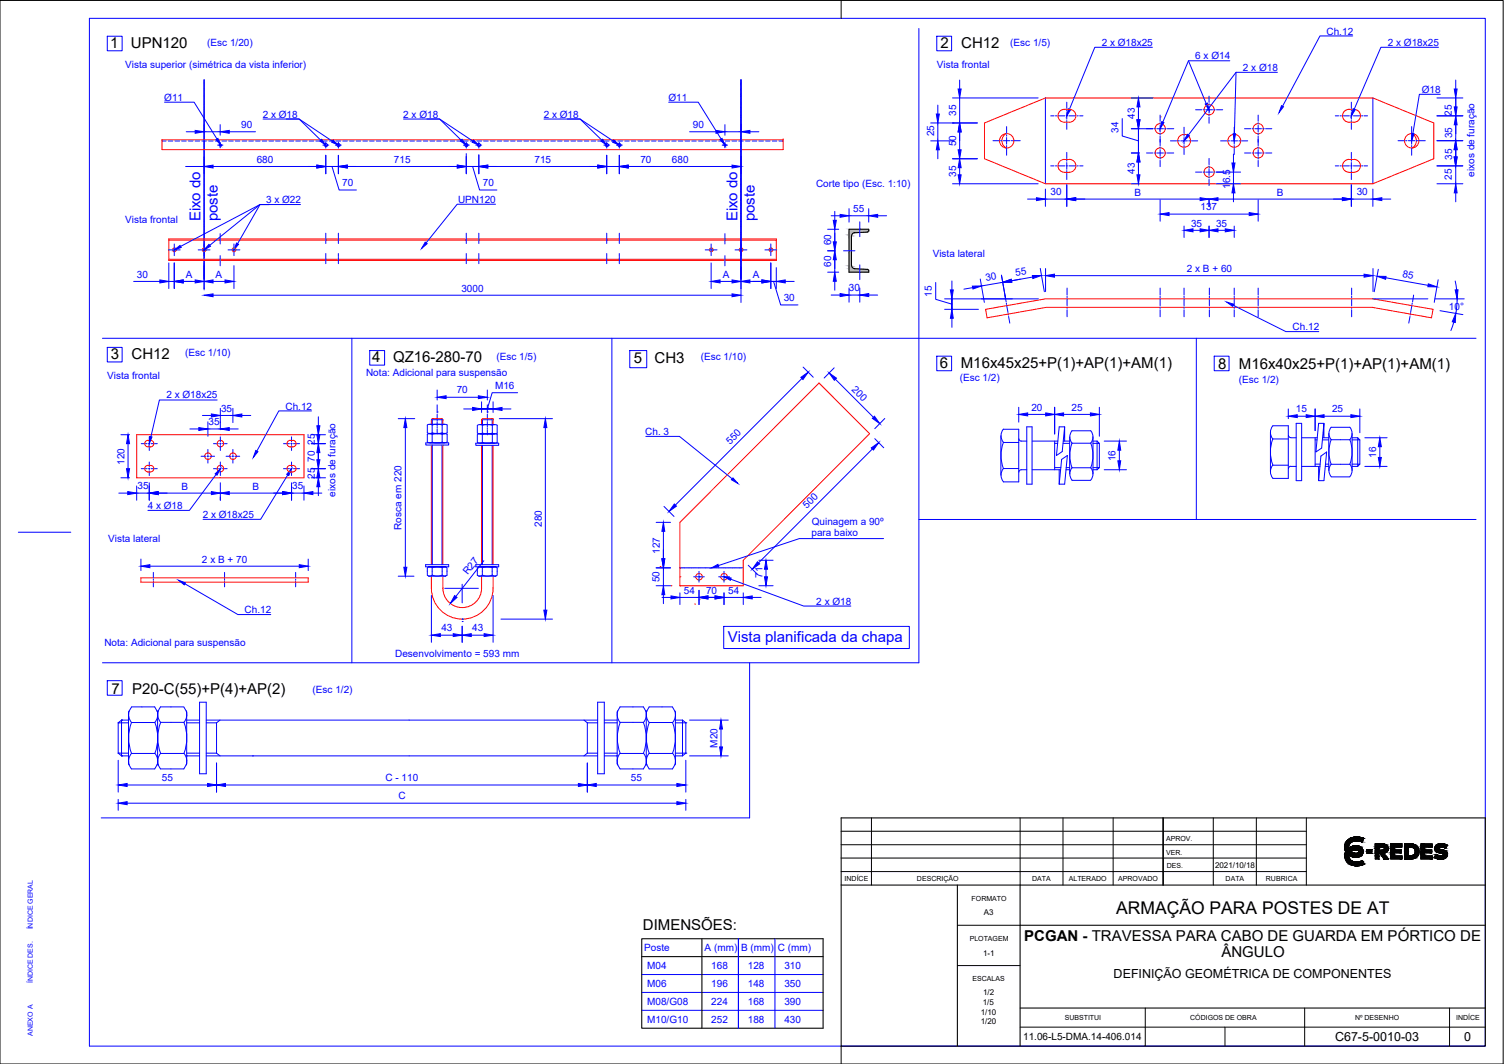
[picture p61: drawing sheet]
<svg xmlns="http://www.w3.org/2000/svg" width="420mm" height="297mm" viewBox="0 0 420 297" stroke-linecap="round" stroke-linejoin="round" font-family="sans-serif">
<defs><g id="words">
<text font-size="4.9" x="311.8" y="255">ARMAÇÃO PARA POSTES DE AT</text>
<g font-size="4.2">
<text x="30.7" y="13.5">1</text>
<text x="36.6" y="13.5">UPN120</text>
<text x="262.7" y="13.5">2</text>
<text x="268.5" y="13.5">CH12</text>
<text x="30.9" y="100.2">3</text>
<text x="36.8" y="100.2">CH12</text>
<text x="104" y="101.1">4</text>
<text x="109.8" y="101.1">QZ16-280-70</text>
<text x="177" y="101.2">5</text>
<text x="182.9" y="101.2">CH3</text>
<text x="262.6" y="102.6">6</text>
<text x="268.4" y="102.6">M16x45x25+P(1)+AP(1)+AM(1)</text>
<text x="340.3" y="103">8</text>
<text x="346.1" y="103">M16x40x25+P(1)+AP(1)+AM(1)</text>
<text x="31.1" y="193.7">7</text>
<text x="36.9" y="193.7">P20-C(55)+P(4)+AP(2)</text>
<text x="179.6" y="259.7">DIMENSÕES:</text>
<text x="286.1" y="262.7">PCGAN - TRAVESSA PARA CABO DE GUARDA EM PÓRTICO DE</text>
<text x="341.2" y="267.3">ÂNGULO</text>
</g>
<g font-size="4.2" fill="#00f">
<text x="56" y="61.8" transform="rotate(-90 56 61.8)">Eixo do</text>
<text x="60.9" y="61.8" transform="rotate(-90 60.9 61.8)">poste</text>
<text x="206" y="61.8" transform="rotate(-90 206 61.8)">Eixo do</text>
<text x="210.9" y="61.8" transform="rotate(-90 210.9 61.8)">poste</text>
<text x="203.3" y="179.3">Vista planificada da chapa</text>
</g>
<g font-size="3.5">
<text x="311.1" y="273">DEFINIÇÃO GEOMÉTRICA DE COMPONENTES</text>
<text x="373" y="290.6">C67-5-0010-03</text>
<text x="409" y="290.6">0</text>
</g>
<g font-size="2.8" fill="#00f">
<text x="370.6" y="9.6">Ch.12</text>
<text x="57.9" y="12.8">(Esc 1/20)</text>
<text x="282.2" y="12.7">(Esc 1/5)</text>
<text x="307.8" y="12.8">2 x Ø18x25</text>
<text x="333.9" y="16.5">6 x Ø14</text>
<text x="387.7" y="12.8">2 x Ø18x25</text>
<text x="35" y="18.9">Vista superior (simétrica da vista inferior)</text>
<text x="261.7" y="18.9">Vista frontal</text>
<text x="347.2" y="19.8">2 x Ø18</text>
<text x="45.9" y="28.1">Ø11</text>
<text x="186.7" y="28.1">Ø11</text>
<text x="397.2" y="25.9">Ø18</text>
<text x="67.4" y="35.8">90</text>
<text x="73.4" y="32.8">2 x Ø18</text>
<text x="112.6" y="32.8">2 x Ø18</text>
<text x="151.9" y="32.8">2 x Ø18</text>
<text x="193.5" y="35.8">90</text>
<text x="267.1" y="32.4" transform="rotate(-90 267.1 32.4)">35</text>
<text x="317" y="33.1" transform="rotate(-90 317 33.1)">43</text>
<text x="405.6" y="32.4" transform="rotate(-90 405.6 32.4)">25</text>
<text x="261" y="38" transform="rotate(-90 261 38)">25</text>
<text x="267.1" y="40.9" transform="rotate(-90 267.1 40.9)">50</text>
<text x="312.5" y="37.1" transform="rotate(-90 312.5 37.1)">34</text>
<text x="405.6" y="38.6" transform="rotate(-90 405.6 38.6)">35</text>
<text x="71.7" y="45.5">680</text>
<text x="110.1" y="45.5">715</text>
<text x="149.3" y="45.5">715</text>
<text x="178.9" y="45.5">70</text>
<text x="187.7" y="45.5">680</text>
<text x="405.6" y="44.6" transform="rotate(-90 405.6 44.6)">35</text>
<text x="95.6" y="52">70</text>
<text x="134.9" y="52">70</text>
<text x="228" y="52.1">Corte tipo (Esc. 1:10)</text>
<text x="267.1" y="49.4" transform="rotate(-90 267.1 49.4)">35</text>
<text x="317" y="48.5" transform="rotate(-90 317 48.5)">43</text>
<text x="343.7" y="52.7" transform="rotate(-90 343.7 52.7)">16.5</text>
<text x="405.6" y="50.2" transform="rotate(-90 405.6 50.2)">25</text>
<text x="411.9" y="49.3" transform="rotate(-90 411.9 49.3)">eixos de furação</text>
<text x="74.3" y="56.7">3 x Ø22</text>
<text x="128" y="56.6">UPN120</text>
<text x="238.4" y="59.2">55</text>
<text x="293.5" y="54.6">30</text>
<text x="316.9" y="54.6">B</text>
<text x="335.4" y="58.7">137</text>
<text x="356.7" y="54.6">B</text>
<text x="379" y="54.6">30</text>
<text x="35" y="62.3">Vista frontal</text>
<text x="332.7" y="63.3">35</text>
<text x="339.7" y="63.3">35</text>
<text x="232.2" y="68.5" transform="rotate(-90 232.2 68.5)">60</text>
<text x="260.6" y="71.7">Vista lateral</text>
<text x="38.2" y="77.5">30</text>
<text x="51.9" y="77.5">A</text>
<text x="60.2" y="77.5">A</text>
<text x="201.9" y="77.5">A</text>
<text x="210.3" y="77.5">A</text>
<text x="232.2" y="74.5" transform="rotate(-90 232.2 74.5)">60</text>
<text x="283.8" y="77.1" transform="rotate(-9 283.8 77.1)">55</text>
<text x="331.6" y="75.9">2 x B + 60</text>
<text x="391.7" y="77.3" transform="rotate(10 391.7 77.3)">85</text>
<text x="128.9" y="81.4">3000</text>
<text x="237.2" y="81.3">30</text>
<text x="260.3" y="82.8" transform="rotate(-90 260.3 82.8)">15</text>
<text x="275.5" y="78.6" transform="rotate(-10 275.5 78.6)">30</text>
<text x="218.9" y="84.1">30</text>
<text x="404.8" y="86.4">10°</text>
<text x="361.1" y="92.2">Ch.12</text>
<text x="51.7" y="99.4">(Esc 1/10)</text>
<text x="138.7" y="100.4">(Esc 1/5)</text>
<text x="195.7" y="100.5">(Esc 1/10)</text>
<text x="29.9" y="105.8">Vista frontal</text>
<text x="102.3" y="105">Nota: Adicional para suspensão</text>
<text x="268.1" y="106.5">(Esc 1/2)</text>
<text x="346.1" y="106.8">(Esc 1/2)</text>
<text x="46.5" y="111.2">2 x Ø18x25</text>
<text x="127.6" y="109.8">70</text>
<text x="138.3" y="108.6">M16</text>
<text x="237.8" y="108.8" transform="rotate(45 237.8 108.8)">200</text>
<text x="58.3" y="118.7">35</text>
<text x="61.8" y="114.9">35</text>
<text x="79.8" y="114.3">Ch.12</text>
<text x="288.1" y="114.7">20</text>
<text x="299.3" y="114.7">25</text>
<text x="362" y="115.1">15</text>
<text x="372.1" y="115.1">25</text>
<text x="87.9" y="124.1" transform="rotate(-90 87.9 124.1)">25</text>
<text x="180.3" y="121.4">Ch. 3</text>
<text x="204" y="124.2" transform="rotate(-45 204 124.2)">550</text>
<text x="34.8" y="129.8" transform="rotate(-90 34.8 129.8)">120</text>
<text x="87.9" y="128.9" transform="rotate(-90 87.9 128.9)">70</text>
<text x="311.7" y="128.8" transform="rotate(-90 311.7 128.8)">16</text>
<text x="384.5" y="127.8" transform="rotate(-90 384.5 127.8)">16</text>
<text x="38.4" y="136.6">35</text>
<text x="50.7" y="136.7">B</text>
<text x="70.5" y="136.7">B</text>
<text x="81.6" y="136.6">35</text>
<text x="87.9" y="133.6" transform="rotate(-90 87.9 133.6)">25</text>
<text x="41.3" y="142.1">4 x Ø18</text>
<text x="93.7" y="138.6" transform="rotate(-90 93.7 138.6)">eixos de furação</text>
<text x="225.4" y="142.1" transform="rotate(-45 225.4 142.1)">500</text>
<text x="56.6" y="144.6">2 x Ø18x25</text>
<text x="112.2" y="147.9" transform="rotate(-90 112.2 147.9)">Rosca em 220</text>
<text x="151.3" y="147.1" transform="rotate(-90 151.3 147.1)">280</text>
<text x="226.7" y="149.8">para baixo</text>
<text x="226.8" y="146.5">Quinagem a 90º</text>
<text x="30.2" y="151.3">Vista lateral</text>
<text x="184.3" y="154.6" transform="rotate(-90 184.3 154.6)">127</text>
<text x="56.4" y="157">2 x B + 70</text>
<text x="130.7" y="160.6" transform="rotate(-52 130.7 160.6)">R27</text>
<text x="213" y="161.3" transform="rotate(-90 213 161.3)">71</text>
<text x="184.3" y="162.5" transform="rotate(-90 184.3 162.5)">50</text>
<text x="191.1" y="165.7">54</text>
<text x="197.2" y="165.7">70</text>
<text x="203.4" y="165.7">54</text>
<text x="68.3" y="171.2">Ch.12</text>
<text x="228" y="168.8">2 x Ø18</text>
<text x="123.3" y="176.3">43</text>
<text x="131.9" y="176.3">43</text>
<text x="29.2" y="180.3">Nota: Adicional para suspensão</text>
<text x="110.4" y="183.4">Desenvolvimento = 593 mm</text>
<text x="87.3" y="193.4">(Esc 1/2)</text>
<text x="200.4" y="208.8" transform="rotate(-90 200.4 208.8)">M20</text>
<text x="45.2" y="218.1">55</text>
<text x="107.7" y="218.1">C - 110</text>
<text x="176.3" y="218.1">55</text>
<text x="111.3" y="223.2">C</text>
<text x="180" y="265.6">Poste</text>
<text x="196.8" y="265.6">A (mm) B (mm) C (mm)</text>
<text x="180.8" y="270.5">M04</text>
<text x="180.8" y="275.4">M06</text>
<text x="198.7" y="270.6">168</text>
<text x="198.7" y="275.6">196</text>
<text x="208.9" y="270.6">128</text>
<text x="208.9" y="275.6">148</text>
<text x="219.1" y="270.6">310</text>
<text x="219.1" y="275.6">350</text>
<text x="180.8" y="280.4">M08/G08</text>
<text x="198.7" y="280.6">224</text>
<text x="208.9" y="280.6">168</text>
<text x="219.1" y="280.6">390</text>
<text x="180.8" y="285.5">M10/G10</text>
<text x="198.7" y="285.6">252</text>
<text x="208.9" y="285.6">188</text>
<text x="219.1" y="285.6">430</text>
</g>
<text font-size="2.8" x="285.8" y="290.4">11.06-L5-DMA.14-406.014</text>
<g font-size="2.2">
<text x="339.4" y="242.3">2021/10/18</text>
<text x="274.9" y="255.5">A3</text>
<text x="274.6" y="266.8">1-1</text>
<text x="274.6" y="280.5">1/5</text>
<text x="274.6" y="277.8">1/2</text>
<text x="274" y="283.2">1/10</text>
<text x="274" y="285.9">1/20</text>
</g>
<g font-size="2">
<text x="325.8" y="238.6">VER.</text>
<text x="325.8" y="234.9">APROV.</text>
<text x="256.2" y="245.8">DESCRIÇÃO</text>
<text x="288.4" y="245.9">DATA</text>
<text x="298.6" y="245.9">ALTERADO</text>
<text x="312.4" y="245.9">APROVADO</text>
<text x="326" y="242.4">DES.</text>
<text x="342.4" y="245.9">DATA</text>
<text x="353.7" y="245.9">RUBRICA</text>
<text x="236" y="246">INDÍCE</text>
<text x="271.4" y="251.4">FORMATO</text>
<text x="270.9" y="262.7">PLOTAGEM</text>
<text x="271.7" y="274">ESCALAS</text>
<text x="297.4" y="284.8">SUBSTITUI</text>
<text x="332.5" y="284.8">CÓDIGOS DE OBRA</text>
<text x="378.5" y="284.8">Nº DESENHO</text>
<text x="406.8" y="284.8">INDÍCE</text>
</g>
<g font-size="2" fill="#00f">
<text x="9.2" y="259.5" transform="rotate(-90 9.2 259.5)">ÍNDICE GERAL</text>
<text x="9.2" y="274.5" transform="rotate(-90 9.2 274.5)">ÍNDICE DES.</text>
<text x="9.2" y="289.2" transform="rotate(-90 9.2 289.2)">ANEXO A</text>
</g>
</g></defs>
<!-- layer: folha -->
<path d="M0 .1h419.9v296.9h-419.9zM235 .1v5M235 292v5" fill="none" stroke="#000" stroke-width=".28"/>
<path d="M25 5.1h389.9v286.9h-389.9zM5.1 148.6h14.7" fill="none" stroke="#00f" stroke-width=".28"/>
<!-- layer: Grosso -->
<path d="M238.7 75l3.6 .2M238.8 64.9a.91 .91 0 0 0-.9 .9v8.3a1 1 0 0 0 .9 .9M242.3 64.8l-3.6 .2M242.3 64.8l.3-.3 .1-.5h-5.5v12h5.5l-.1-.6-.3-.2M179.3 267.1h50.6M179.3 262.1h50.6v24.9h-50.6zM196.1 262.1v24.9" fill="none" stroke="#000" stroke-width=".3"/>
<!-- layer: Fino -->
<g fill="none" stroke="#00f" stroke-width=".28">
<path d="M10.9 12.7h.1M30 10.1h4.1v4.1h-4.1zM256.7 8v177h-228.1M261.7 10.1h4.1v4.1h-4.1zM321.9 13.2h-16.1l-7 17.3M332 17l5.7 13.6M343.6 17h-11.6l-7.1 17.1M377.9 10h-9.1l-10.5 19.7M401.9 13.2h-16.1l-7.5 17.3M45.3 39.4h1.1M46 28.5h8.2l6.4 10.3M47 39.4h1.3"/>
<path d="M48.9 39.4h1.3M50.8 39.4h1.2M52 36.8h2.5M52.7 39.4h1.2M54.5 39.4h1.3M56.4 39.4h1.3M57 22.2v.1M57 22.4v.2M57 22.6v.1M57 22.9h.1M57 23v.2M57 23.2v.2"/>
<path d="M57 23.4v.1M57 23.7h.1M57 23.8v.2M57 24v.1M57 24.3h.1M57 24.5v.1M57 24.6v.2M57 24.8v.1M57 25.1h.1M57 25.2v.2M57 25.4v.1M57 25.7h.1"/>
<path d="M57 25.9h.1M57 26v.2M57 26.2v.1M57 26.5h.1M57 26.6v.2M57 26.8v.2M57 27v.1M57 27.3h.1M57 27.4v.2M57 27.6v.1M57 27.9h.1M57 28.1h.1"/>
<path d="M57 28.2v.2M57 28.4v.1M57 28.7h.1M57 28.8v.2M57 29v.2M57 29.2v.1M57 29.5h.1M57 29.6v.2M57 29.8v.1M57 30.1h.1M57 30.2v.1M57 30.4v.2"/>
<path d="M57 30.6v.1M57 30.9h.1M57 31v.2M57 31.2v.1M57 31.5h.1M57 31.7h.1M57 31.8v.2M57 32v.1M57 32.3h.1M57 32.4v.2M57 32.6v.2M57 32.8v.1"/>
<path d="M57 33.1h.1M57 33.2v.2M57 33.4v.1M57 33.7h.1M57 33.9h.1M57 34v.2M57 34.2v.1M57 34.5h.1M57 34.6v2.5M57 37.2v.1M57 37.5h.1M57 37.6v.2"/>
<path d="M57 37.8v.1M57 38.1h.1M57 38.2v.2M57 38.4v.2M57 38.6v.1M57 38.9h.1M57 39v.2M57 39.2v.1M57 39.5h.1M57 39.7h.1M57 39.8v.2M57 36.8h4.5"/>
<path d="M58.3 39.4h1.2M60.2 39.4h1.2M61.5 34.8v3M61.5 39.7v.2M62 39.4h1.3M63.9 39.4h1.2M64 36.8h7.4M65.8 39.4h1.2M67.6 39.4h1.3M69.5 39.4h1.3M71.4 39.4h1.2M73.3 39.4h1.2"/>
<path d="M73.5 33.2h10.1l6 5.9M75.1 39.4h1.3M77 39.4h1.3M78.9 39.4h1.2M80 33.2h3.6l9.2 6.2M80.8 39.4h1.2M82.6 39.4h1.3M84.5 39.4h1.3M86.4 39.4h1.2M88.3 39.4h1.2M90.1 39.4h1.3M91 39.7v1.7"/>
<path d="M92 39.4h1.3M93.9 39.4h1.3M94.5 39.7v1.7M95.8 39.4h1.2M97.7 39.4h1.2M99.5 39.4h1.2M101.4 39.4h1.3M103.2 39.4h1.3M105.2 39.4h1.2M107 39.4h1.3M108.9 39.4h1.2M110.8 39.4h1.2"/>
<path d="M112.6 39.4h1.3M112.7 33.2h10.1l6 5.9M114.5 39.4h1.3M116.4 39.4h1.2M118.3 39.4h1.2M119.2 33.2h3.6l9.3 6.2M120.1 39.4h1.3M122 39.4h1.3M123.9 39.4h1.2M125.8 39.4h1.2M127.6 39.4h1.3M129.5 39.4h1.3"/>
<path d="M130.3 39.7v1.7M131.4 39.4h1.2M133.3 39.4h1.2M133.8 39.7v1.7M135.1 39.4h1.3M137 39.4h1.3M138.9 39.4h1.3M140.8 39.4h1.2M142.7 39.4h1.2M144.5 39.4h1.2M146.4 39.4h1.3M148.2 39.4h1.3"/>
<path d="M150.2 39.4h1.2M152 33.2h10l6.1 5.9M152 39.4h1.3M153.9 39.4h1.2M155.8 39.4h1.2M157.6 39.4h1.3M158.5 33.2h3.5l9.4 6.2M159.5 39.4h1.3M161.4 39.4h1.2M163.3 39.4h1.2M165.1 39.4h1.3M167 39.4h1.3"/>
<path d="M168.9 39.4h1.2M169.5 39.7v1.7M170.8 39.4h1.2M172.6 39.4h1.3M173 39.7v1.7M174.5 39.4h1.3M176.4 39.4h1.2M178.3 39.4h1.2M180.1 39.4h1.3M182 39.4h1.3M183.9 39.4h1.3M185.8 39.4h1.2"/>
<path d="M186.8 28.5h8.3l6.4 10.3M187.7 39.4h1.2M189.5 39.4h1.2M191.4 39.4h1.3M192.7 36.8h7.3M193.2 39.4h1.3M195.1 39.4h1.3M197 39.4h1.3M198.9 39.4h1.2M200.8 39.4h1.2M202.5 34.8v3M202.5 39.7v.2"/>
<path d="M202.5 36.8h4.5M202.6 39.4h1.3M204.5 39.4h1.3M206.4 39.4h1.2M207 22.2v.1M207 22.4v.2M207 22.6v.1M207 22.9h.1M207 23v.2M207 23.2v.2M207 23.4v.1M207 23.7h.1"/>
<path d="M207 23.8v.2M207 24v.1M207 24.3h.1M207 24.5v.1M207 24.6v.2M207 24.8v.1M207 25.1h.1M207 25.2v.2M207 25.4v.1M207 25.7h.1M207 25.9h.1M207 26v.2"/>
<path d="M207 26.2v.1M207 26.5h.1M207 26.6v.2M207 26.8v.2M207 27v.1M207 27.3h.1M207 27.4v.2M207 27.6v.1M207 27.9h.1M207 28.1h.1M207 28.2v.2M207 28.4v.1"/>
<path d="M207 28.7h.1M207 28.8v.2M207 29v.2M207 29.2v.1M207 29.5h.1M207 29.6v.2M207 29.8v.1M207 30.1h.1M207 30.2v.1M207 30.4v.2M207 30.6v.1M207 30.9h.1"/>
<path d="M207 31v.2M207 31.2v.1M207 31.5h.1M207 31.7h.1M207 31.8v.2M207 32v.1M207 32.3h.1M207 32.4v.2M207 32.6v.2M207 32.8v.1M207 33.1h.1M207 33.2v.2"/>
<path d="M207 33.4v.1M207 33.7h.1M207 33.9h.1M207 34v.2M207 34.2v.1M207 34.5h.1M207 34.6v2.5M207 37.2v.1M207 37.5h.1M207 37.6v.2M207 37.8v.1M207 38.1h.1"/>
<path d="M207 38.2v.2M207 38.4v.2M207 38.6v.1M207 38.9h.1M207 39v.2M207 39.2v.1M207 39.5h.1M207 39.7h.1M207 39.8v.2M208.3 39.4h1.2M209.5 36.8h2.5M210.1 39.4h1.3"/>
<path d="M212 39.4h1.3M213.9 39.4h1.2M215.8 39.4h1.2M217.6 39.4h1.2M260 34.3h13M260 39.3h6.5M262 29.3v2.5M262 34.3v5M266.1 27.3h23.9M268.1 22.3v2.5M268.1 27.3v7M268.1 36.8v5"/>
<path d="M277.4 39.3h1.7M279.5 39.3h.4M280.3 39.3h1.8M281.2 35.3v1.9M281.2 37.6v.4M281.2 38.4v1.9M282.5 39.3h.4M283.3 39.3h1.7M292 27.3v24M293.5 32.3h1M294.8 32.3h.4M295.6 32.3h1.9"/>
<path d="M297.8 32.3h.4M298 28.5v1.8M298 30.6v.4M298 31.4v1.9M298 33.7v.3M298 34.4v1.7M298.6 32.3h1.9M300.9 32.3h.3M301.6 32.3h.9M313.5 33.1v4.9l4.5 1.3M316 35.9h6.1M316 27.3h6.1"/>
<path d="M318 35.9v6.8v-6.8M318 29.8v3.6M322.4 35.9h.4M323.2 35.9h1.8M324.1 32.1v1.8M324.1 34.2v.4M324.1 35v1.9M324.1 37.2v.4M324.1 38v2.7M325.4 35.9h.4M326.1 35.9h1.8M327 39.3h1.7"/>
<path d="M329.1 39.3h.4M329.8 39.3h1.9M330.8 35.5v1.7M330.8 37.6v.4M330.8 38.4v1.9M332.1 39.3h.4M332.9 39.3h1.7M334 30.6h1.7M336.1 30.6h.4M336.8 30.6h1.9M337.8 26.8v1.8M337.8 29v.3"/>
<path d="M337.8 29.7v1.9M337.8 32v.3M337.8 32.7v1.7M339.1 30.6h.4M339.8 30.6h1.8M341 39.3h1.7M343.1 39.3h.4M343.9 39.3h1.8M344.8 35.5v1.7M344.8 37.6v.4M344.8 38.4v1.9M345.3 20.2l-.5 19.1"/>
<path d="M346.1 39.3h.4M346.8 39.3h1.8M347.7 35.9h1.7M349.8 35.9h.4M350.5 35.9h1.9M351.5 32.1v1.8M351.5 34.2v.4M351.5 35v1.9M351.5 37.2v.4M351.5 38v2.7M352.8 35.9h.4M353.6 35.9h1.7"/>
<path d="M356.9 20.2h-11.6l-13.3 17.5M373 32.3h1M374.3 32.3h.4M375.1 32.3h1.9M377.3 32.3h.4M377.5 28.5v1.8M377.5 30.6v.4M377.5 31.4v1.9M377.5 33.7v.3M377.5 34.4v1.7M378.1 32.3h1.9M380.3 32.3h.4"/>
<path d="M381.1 32.3h.9M383.5 27.3v24M390.6 39.3h1.7M392.7 39.3h.3M393.4 39.3h1.9M394.4 35.3v1.9M394.4 37.6v.4M394.4 38.4v1.9M395.7 39.3h.4M396.4 39.3h1.8M401.4 32.3h7.3M401.4 39.3h7.3"/>
<path d="M401.4 27.3h7.3M402.4 26.3h-5.9l-1.8 11M406.7 22.3v2.5M406.7 27.3v12M51.9 46.5h7.3M57 40v.1M57 40.3h.1M57 40.4v.2M57 40.6v.2M57 40.8v.1M57 41.1h.1M57 41.2v.2"/>
<path d="M57 41.4v.1M57 41.7h.1M57 41.8v.1M57 42v.2M57 42.2v.1M57 42.5h.1M57 42.6v.2M57 42.8v.1M57 43v.1M57 43.3h.1M57 43.4v.2M57 43.6v5"/>
<path d="M57 48.6v.1M57 48.8v.1M57 49.1h.1M57 49.2v.2M57 49.4v.1M57 49.7h.1M57 49.8v.1M57 50v.2M57 50.2v.1M57 50.5h.1M57 50.6v.2M57 50.8v.1"/>
<path d="M57 51v.1M57 51.3h.1M57 51.4v.2M57 51.6v.1M57 51.9h.1M57 52v.2M57 52.2v.1M57 52.4v.1M57 52.7h.1M57 52.8v.2M57 53v.1M57 53.3h.1"/>
<path d="M57 53.4v.1M57 53.6v.2M57 53.8v.1M57 54.1h.1M57 54.2v.2M57 54.4v.1M57 54.6v.1M57 54.9h.1M57 55v.2M57 55.2v.1M57 55.5h.1M57 55.6v.1"/>
<path d="M57 55.8v.2M57 56v.1M57 56.3h.1M57 56.4v.2M57 56.6v.1M57 56.8v.1M57 57v.1M57 57.2v.2M57 57.4v.1M57 57.7h.1M57 57.8v.1M57 58v.1"/>
<path d="M57 58.2v.1M57 58.5h.1M57 58.6v.2M57 58.8v.1M57 59.1h.1M57 59.2v.1M57 59.4v.2M57 59.6v.1M57 59.9h.1M59.5 46.5h29M60.8 40.5h.1M61 40.5h.1"/>
<path d="M61.1 40.5h.3M61.5 40h.1M61.5 40.1v1.2M61.5 40.5h.1M61.6 40.5h.3M62 40.5h.1M62.1 40.5h.2M83.9 57.1h-11.3l-6.2 10.9M90.2 40.5h1.7M91 46.5h3.5h-3.5M91 43.3v5.2M92.7 46.5l2 6.5h4.9"/>
<path d="M93.7 40.5h1.6M94.5 43.3v5.2M97 46.5h30.8M129.5 40.5h1.6M130.3 46.5h3.5h-3.5M130.3 42.9v5.6M132 46.5l2 6.5h4.8M132.9 40.5h1.7M133.8 43.2v5.3M136.3 46.5h30.7M138.4 57h-10.7l-8.7 10.8M168.7 40.5h1.6"/>
<path d="M169.5 46.5h3.5M169.5 43.3v5.2M172.2 40.5h1.7M173 43.3v5.2M175.5 46.5h29M201.8 40.5h.7M202.5 40h.1M202.5 40.1v1.2M202.6 40.5h.3M203 40.5h.1M203.1 40.5h.1M207 40v.1"/>
<path d="M207 40.3h.1M207 40.4v.2M207 40.6v.2M207 40.8v.1M207 41.1h.1M207 41.2v.2M207 41.4v.1M207 41.7h.1M207 41.8v.1M207 42v.2M207 42.2v.1M207 42.5h.1"/>
<path d="M207 42.6v.2M207 42.8v.1M207 43v.1M207 43.3h.1M207 43.4v.2M207 43.6v5M207 48.6v.1M207 48.8v.1M207 49.1h.1M207 49.2v.2M207 49.4v.1M207 49.7h.1"/>
<path d="M207 49.8v.1M207 50v.2M207 50.2v.1M207 50.5h.1M207 50.6v.2M207 50.8v.1M207 51v.1M207 51.3h.1M207 51.4v.2M207 51.6v.1M207 51.9h.1M207 52v.2"/>
<path d="M207 52.2v.1M207 52.4v.1M207 52.7h.1M207 52.8v.2M207 53v.1M207 53.3h.1M207 53.4v.1M207 53.6v.2M207 53.8v.1M207 54.1h.1M207 54.2v.2M207 54.4v.1"/>
<path d="M207 54.6v.1M207 54.9h.1M207 55v.2M207 55.2v.1M207 55.5h.1M207 55.6v.1M207 55.8v.2M207 56v.1M207 56.3h.1M207 56.4v.2M207 56.6v.1M207 56.8v.1"/>
<path d="M207 57v.1M207 57.2v.2M207 57.4v.1M207 57.7h.1M207 57.8v.1M207 58v.1M207 58.2v.1M207 58.5h.1M207 58.6v.2M207 58.8v.1M207 59.1h.1M207 59.2v.1"/>
<path d="M207 59.4v.2M207 59.6v.1M207 59.9h.1M233.2 59v2.5M237.2 58.2v3.8M242.7 58.2v3.8M262 41.8v2.5M266.1 44.3h6.9M266.1 51.3h23.9M268.1 46.8v2M281.2 40.6v.4M281.2 41.4v1.9"/>
<path d="M287.1 55.6h2.4M292 52.8v4.8M292 55.6h6M293.5 46.3h1M294.8 46.3h.4M295.6 46.3h1.9M297.8 46.3h.4M298 42.5v1.8M298 44.7v.3M298 45.4v1.9M298 47.6v.4M298 48.4v1.7"/>
<path d="M298 51.6v6M298.6 46.3h1.9M300.5 55.6h34.8M300.9 46.3h.3M301.6 46.3h.9M316 51.3h2.3M316 42.7h2.3M318 45.2v3.6M320.3 42.7h1.7M322.4 42.7h.4M323.2 42.7h1.8M324.1 41v.4"/>
<path d="M324.1 41.8v1.8M324.1 44v.4M324.1 44.8v1.7M324.1 55.8v6M325.4 42.7h.4M326.1 42.7h1.8M326.6 59.8h22.4M330.8 40.6v.4M330.8 41.4v1.7M334 48h1.7M336.1 48h.4M336.8 48h1.9"/>
<path d="M337.8 44.2v1.8M337.8 46.4v.3M337.8 47.1v1.9M337.8 49.4v.3M337.8 50.1v1.7M337.8 55.8v1.8M339.1 48h.4M339.8 51.3h6.8M339.8 48h6.8M340.3 55.6h34.7M344.6 43v2.5M344.6 48v3.3"/>
<path d="M344.6 53.8v2.5M344.8 40.6v.4M344.8 41.4v1.7M347.7 42.7h1.7M349.8 42.7h.4M350.5 42.7h1.9M351.5 41v.4M351.5 41.8v1.8M351.5 44v.4M351.5 44.8v1.7M351.5 55.8v6M352.8 42.7h.4"/>
<path d="M353.6 42.7h1.7M373 46.3h1M374.3 46.3h.4M375.1 46.3h1.9M377.3 46.3h.4M377.5 42.5v1.8M377.5 44.7v.3M377.5 45.4v1.9M377.5 47.6v.4M377.5 48.4v1.7M377.5 51.6v6M377.5 55.6h6"/>
<path d="M378.1 46.3h1.9M380.3 46.3h.4M381.1 46.3h.9M383.5 52.8v4.8M386 55.6h2.5M394.4 40.6v.4M394.4 41.4v1.9M401.4 46.3h7.3M401.4 51.3h7.3M406.6 41.8v2M406.7 41.3v3M406.7 46.3v5"/>
<path d="M406.7 53.8v2.5M37.3 78.6h7.4M47 69.8h3.3M47.2 73.4v7.2M47.2 78.6h1.5M48.7 68.1v3.3M48.7 73.4v7.2M51.2 78.6h3.3M55.4 69.8h3.3M57 60v.2M57 60.2v.1M57 60.4v.1"/>
<path d="M57 60.7h.1M57 60.8v.2M57 61v.1M57 61.3h.1M57 61.4v.1M57 61.6v.2M57 61.8v.1M57 62.1h.1M57 62.2v.2M57 62.4v.1M57 62.6v.1M57 62.8v.1"/>
<path d="M57 63v.2M57 63.2v.1M57 63.5h.1M57 63.6v.1M57 63.8v.1M57 64v.1M57 64.3h.1M57 64.4v.2M57 64.6v.1M57 64.9h.1M57 65v.1M57 65.2v.2"/>
<path d="M57 65.4v.1M57 65.7h.1M57 65.8v.2M57 66v.1M57 66.2v.1M57 66.5h.1M57 66.6v.2M57 66.8v.1M57 67.1h.1M57 67.2v.1M57 67.4v.2M57 67.6v.1"/>
<path d="M57 67.9h.1M57 68v3.4M57 71.5h.1M57 71.6v.2M57 71.8v.1M57 72v.1M57 72.3h.1M57 72.4v.2M57 72.6v.1M57 72.9h.1M57 73v.1M57 73.2v.1"/>
<path d="M57 73.4v7.5M58.6 68.5l14-11.4h2.6h-2.6l-22.1 11.7M59.5 78.6h3.4M61.5 65.2v.8M61.5 66.1v.1M61.5 66.4v.6M61.5 67.1v.1M61.5 67.3v.8M61.5 71.4v.7M61.5 72.2v.1M61.5 72.5v.6M61.5 73.2v.1"/>
<path d="M61.5 73.4v.8M63.7 69.8h3.3M65.4 68.1v3.3M65.4 74.2v6.4M91 65.1v2.9M91 70.8v.7M91 71.6v.2M91 71.9v.6M91 72.6v.2M91 72.9v.7M94.5 65.1v.8M94.5 66v.1"/>
<path d="M94.5 66.2v.6M94.5 67v.1M94.5 67.2v.8M94.5 70.8v.7M94.5 71.6v.2M94.5 71.9v.6M94.5 72.6v.2M94.5 72.9v.7M130.3 65.1v2.9M130.3 70.8v.7M130.3 71.6v.2M130.3 71.9v.6"/>
<path d="M130.3 72.6v.2M130.3 72.9v.7M133.8 65.1v.8M133.8 66v.1M133.8 66.2v.6M133.8 67v.1M133.8 67.2v.8M133.8 70.8v.7M133.8 71.6v.2M133.8 71.9v.6M133.8 72.6v.2M133.8 72.9v.7"/>
<path d="M169.5 65.1v2.9M169.5 70.8v.7M169.5 71.6v.2M169.5 71.9v.6M169.5 72.6v.2M169.5 72.9v.7M173 65.1v.8M173 66v.1M173 66.2v.6M173 67v.1M173 67.2v.8M173 70.8v.7"/>
<path d="M173 71.6v.2M173 71.9v.6M173 72.6v.2M173 72.9v.7M197 69.8h3.3M198.7 68.1v3.3M198.7 73.4v7.2M201.2 78.6h3.3M202.5 65.2v.8M202.5 66.1v.1M202.5 66.4v.6M202.5 67.1v.1"/>
<path d="M202.5 67.3v.8M202.5 71.4v.7M202.5 72.2v.1M202.5 72.5v.6M202.5 73.2v.1M202.5 73.4v.8M205.4 69.8h3.3M207 60v.2M207 60.2v.1M207 60.4v.1M207 60.7h.1M207 60.8v.2"/>
<path d="M207 61v.1M207 61.3h.1M207 61.4v.1M207 61.6v.2M207 61.8v.1M207 62.1h.1M207 62.2v.2M207 62.4v.1M207 62.6v.1M207 62.8v.1M207 63v.2M207 63.2v.1"/>
<path d="M207 63.5h.1M207 63.6v.1M207 63.8v.1M207 64v.1M207 64.3h.1M207 64.4v.2M207 64.6v.1M207 64.9h.1M207 65v.1M207 65.2v.2M207 65.4v.1M207 65.7h.1"/>
<path d="M207 65.8v.2M207 66v.1M207 66.2v.1M207 66.5h.1M207 66.6v.2M207 66.8v.1M207 67.1h.1M207 67.2v.1M207 67.4v.2M207 67.6v.1M207 67.9h.1M207 68v3.4"/>
<path d="M207 71.5h.1M207 71.6v.2M207 71.8v.1M207 72v.1M207 72.3h.1M207 72.4v.2M207 72.6v.1M207 72.9h.1M207 73v.1M207 73.2v.1M207 73.4v.1M207 73.7h.1"/>
<path d="M207 73.8v.2M207 74v.1M207 74.2v.1M207 74.4v.1M207 74.6v9.8M209.5 78.6h3.3M213.7 69.8h3.3M215.3 78.6h1.6h-1.6M215.3 68.1v3.3M215.3 73.4v7.2M216.1 78.6l2 6.5h4.8M216.9 74.7v5.9"/>
<path d="M219.4 78.6h2.5M231.2 70h2M231.2 64h3.1M231.2 76h3.1M232.2 60.2h2.5M233.2 64v12M233.2 78.5v2.5M235.7 70h3.1M237.2 60.2h5.5M240.2 61.9v4.2M240.2 74v4.1M245.2 60.2h2.5"/>
<path d="M261.4 78.9v4.7l4.5 1.3M265.9 78.4v2.5M273.8 77.9l1.2 6.5M279.8 76.8l1.3 7.5M280.1 78.8l-5.9 1M288.5 77.3l-5.9 1.1 2.4-.5M290.6 74.9l1.1 6.5M292.1 75v6.4M294.6 77h86.5M330.8 63.1v3.2M333.3 64.3h2M337.8 63.1v3.2"/>
<path d="M340.3 64.3h2M344.8 63.1v3.2M383.6 75v6.4M385 75.2l-1.1 6.2M387.2 77.5l11.8 2.2M401.8 78.1l-1.1 6.3M406.5 78.4l.4 2.5M28.6 94.4h383.8M30 97h4.1v4h-4.1zM59.5 82.4h145M98.3 94.4v90.6M103.3 97.9h4.1v4h-4.1z"/>
<path d="M170.9 94.4v90.6M175.9 97.9h4.8v4.8h-4.8zM232.2 82.4h2.5M237.2 80.4v4M237.2 82.4h3M240.2 80.4v4M242.7 82.4h2.5M261.7 99.4h4.1v4.1h-4.1zM263.9 86.4h9.4M263.9 83.4h26.2M265.9 86.4v-3v3M265.9 88.9v2.5"/>
<path d="M271.7 80.3l-2.4 .4M281.1 84.6l.1 .4M281.3 85.4l.3 1.8M281.6 87.6l.1 .4M281.8 88.3l.3 1.9M298.1 80.4v2M298.1 82.7v.4M298.1 83.5v1.8M298.1 85.7v.4M298.1 86.5v1.9M324.1 80.4v2M324.1 82.7v.4"/>
<path d="M324.1 83.5v1.8M324.1 85.7v.4M324.1 86.5v1.9M330.8 80.4v2M330.8 82.7v.4M330.8 83.5v1.8M330.8 85.7v.4M330.8 86.5v1.9M334.2 94.4v50.6M337.8 80.4v2M337.8 82.7v.4M337.8 83.5v1.8"/>
<path d="M337.8 85.7v.4M337.8 86.5v1.9M339.2 99.4h4.2v4.1h-4.2zM344.5 85.2l14.7 7.4h9.2M344.8 80.4v2M344.8 82.7v.4M344.8 83.5v1.8M344.8 85.7v.4M344.8 86.5v1.9M351.5 80.4v2M351.5 82.7v.4M351.5 83.5v1.8"/>
<path d="M351.5 85.7v.4M351.5 86.5v1.9M377.6 80.4v2M377.6 82.7v.4M377.6 83.5v1.8M377.6 85.7v.4M377.6 86.5v1.9M383.6 83.4h15.3M393.9 88.3l-.3 1.9M394 87.6l-.1 .4M394.4 85.4l-.3 1.8M394.5 84.6l-.1 .4"/>
<path d="M394.9 82.4l-.3 1.9M400.9 83.4h8.2M402.3 86.7l6.4 1.1M406.1 89.9l-.8 2.4M407.1 83.4l-.4 4.1M53 119.8h2.5M56.6 116h2.5M58.1 117.8v4M58.1 119.8h3.5M60.7 111.7h-16.2l-2.3 10.2M61.6 116h3.5M61.6 114v6"/>
<path d="M64 119.8h2.5M65.1 114v4M67.6 116h2.5M87 114.7h-9.1l-6.1 11.2M88.9 116.4v22M111.2 116.9h4.7M113.2 119.4v39M120.1 118.4h4.1M120.5 117.2h3.2M120.7 118.7v2.2M120.8 118.6l-.7-.2-.7 .2v2.3l.7 .1 .7-.2M120.8 118.6l1.3-.2 1.4 .2"/>
<path d="M120.8 116.9v1.5M122.1 115h.1M122.1 108.9v2.8M122.1 113v2.3M122.1 115.6v1.4M122.1 117.3v.2M122.1 117.8v1.2M122.1 119.2v.3M122.1 119.8v1.3M123.5 116.9v1.5M123.5 118.7v2.2M123.5 118.6l.7-.2 .7 .2v2.3l-.7 .1-.7-.2"/>
<path d="M124.6 110.9h9M129.5 114.2h2.5M133.3 118.7v2.2M133.4 118.7l2.8-.2 1.3 .2M134.1 118.5h4.1M134.5 114.2h3.2h-3.2M134.5 117.2h3.2M134.5 112.2v2.9M134.7 118.7v2.2M134.8 116.9v1.6M136.1 115h.1M136.1 113.8h.1"/>
<path d="M136.1 108.9v2.8M136.1 113v2.3M136.1 115.6v1.6M136.1 117.4v.2M136.1 117.9v1.3M136.1 119.4v.3M136.1 119.9v1.5M137.5 116.9v1.6M137.5 118.7v2.2M137.5 118.7l.7-.2 .7 .2v2.2M137.7 112.2v2.9M139.5 116.9h14.8"/>
<path d="M140.2 114.2h2.5M144.6 109.6h-7.1l-1.4 4.6M152.4 119.4v50.9M224 105.7l-35.3 35.3M224.4 102.5l2.8 2.8M233 102.7l-2.8 2.8M233.4 105.9l10.6 10.6M247.2 116.8l-2.8 2.9M280.3 119.8h4.3v14.7h-4.3M280.3 119.8a2.88 2.88 0 0 0 0 3.7 10.3 10.3 0 0 0 0 7.3 2.86 2.86 0 0 0 0 3.7M284.6 113.7v4.1M286.8 119.2h1.5v16h-1.5z"/>
<path d="M287.1 115.7h5M294.6 113.7v7.5M297.1 115.7h7.5M297.4 119.2h-1.5l-.8 8 1.6-1.1 .7-6.9v3.9M307.1 113.7v8.1M359.9 114.2v2.7M362.1 118.2h1.5v16h-1.5zM362.4 116.2h2.5M367.4 114.2v6M369.9 118.2h-1.5l-.8 8 1.6-1.1 .7-6.9v4M369.9 116.2h7.5M371.8 119.3h5.3a2.68 2.68 0 0 1 0 3.4 9.7 9.7 0 0 1 0 6.9"/>
<path d="M371.9 119.3a2.68 2.68 0 0 0 0 3.4 9.7 9.7 0 0 0 0 6.9 2.68 2.68 0 0 0 0 3.5M379.9 114.2v6.6M33.2 137.7h2.5M33.8 133.4h2.4M33.8 121.4h2.4M35.8 123.9v6.9M38.2 135.7v3.9M38.2 137.7h3.5M39.5 130.8h1.6M39.5 123.9h1.6M41.5 130.8h.4M41.5 123.9h.4"/>
<path d="M41.7 122v1.3M41.7 123.7v.4M41.7 124.4v1.4M41.7 129v1.3M41.7 130.7v.4M41.7 131.4v1.3M41.7 134.8v4.8M42.2 130.8h1.7M42.2 123.9h1.7M44.2 137.7h14.9M56.2 127.4h1.3M57.9 127.4h.3"/>
<path d="M58.1 125.5v1.3M58.1 127.2v.3M58.1 127.9v1.4M58.6 127.4h1.3M59.6 130.8h1.4M59.6 123.9h1.4M60.4 132.5l-7.5 10h-11.6M61.4 130.8h.4M61.4 123.9h.4M61.6 122v1.3M61.6 123.7v.4M61.6 124.4v1.4"/>
<path d="M61.6 129v1.3M61.6 130.7v.4M61.6 131.4v1.3M61.6 134.8v4.8M62.1 130.8h1.4M62.1 123.9h1.4M63.2 127.4h1.3M64 137.7h14.9M64.9 127.4h.3M65.1 125.5v1.3M65.1 127.2v.3M65.1 127.9v1.4"/>
<path d="M65.6 127.4h1.4M79.2 130.8h1.7M79.2 123.9h1.7M80.4 132.6l-7.6 12.4h-16.1M81.2 130.8h.4M81.2 123.9h.4M81.4 122v1.3M81.4 123.7v.4M81.4 124.4v1.4M81.4 129v1.3M81.4 130.7v.4M81.4 131.4v1.3"/>
<path d="M81.4 134.8v4.8M81.4 137.7h3.5M82 130.8h1.7M82 123.9h1.7M84.9 135.7v3.9M86.9 130.8h4M86.9 123.9h4M86.9 133.4h4M86.9 121.4h4M87.4 137.7h2.5M119 123.6h6.3v.6h-6.3zM119.4 123.4l.7 .2 .7-.2"/>
<path d="M120.1 121.1h4.1M120.7 121.2l.1 2.3 1.3 .1 1.4-.1v-2.3M120.8 121.3l-.7-.2-.7 .2v2.2M120.8 121.2l1.3-.2 1.4 .2M120.8 120.8l1.3 .2 1.4-.2M120.8 124.2v33.4M123.5 124.2v33.4M123.5 123.4l.7 .2 .7-.2M123.5 121.3l.7-.2 .7 .2v2.2M132.9 123.7h6.4v.6h-6.4zM133.3 121.3v2.2M133.4 123.5l.7 .2 .7-.2 1.4 .2 2.7-.2"/>
<path d="M133.4 120.9l.7 .2 .7-.2 1.4 .2 2.7-.2M133.4 121.3l2.8-.2 1.3 .2M134.1 121.1h4.1M134.7 121.3v2.2M134.8 124.3v33.3M137.5 124.3v33.3M137.5 121.3v2.2M137.5 121.3l.7-.2 .7 .2v2.2M180.4 121.8h9.4l14.7 11.9M243.7 125.3l-31.8 31.8M244.4 122.5l2.5 2.5M279.6 121.7v11"/>
<path d="M280.3 130.8h4.3M280.3 123.5h4.3M284.6 122.5l.4 .6h1.8M286.8 131.1l-1.8 .1-.4 .6M288.3 131.1h8M288.3 123.1h7.2M294.6 123.8h.9M294.6 123.1v8M294.6 130.5h1.8M295.9 131.1v4.1M296.6 128.3l1.6-1.1-.8 8h-1.5zM297 123.8h1.8"/>
<path d="M297 123.1h1.8M297.8 131.1h1M297.8 130.5h1M298.8 122v10.3M299.5 123.7h5.2M299.5 134.1h5.2M299.5 130.6h5.2M299.5 130.6a2.69 2.69 0 0 0 0 3.5M299.5 130.6a9.7 9.7 0 0 1 0-6.9 2.73 2.73 0 0 1 0-3.4l5.2-.1a2.68 2.68 0 0 1 0 3.5 9.7 9.7 0 0 1 0 6.9M304.7 130.6a2.69 2.69 0 0 1 0 3.5M305.3 130.5h1.8l-.6 .6M305.3 122v10.3"/>
<path d="M305.3 131.1h1.2M305.3 123.1h1.2M306.5 123.1l.6 .7h-1.8M306.5 123.1v8M307.1 123.8v6.7M308.5 131.1h6.2M308.5 123.1h6.2M312.7 125.7v2.9M354.9 120.7v11M355.6 122.5a10.3 10.3 0 0 0 0 7.3 2.88 2.88 0 0 0 0 3.7M355.6 129.9h4.3M359.9 122.5h-4.3a2.86 2.86 0 0 1 0-3.6h4.3v14.7h-4.3"/>
<path d="M359.9 121.5l.2 .5 .5 .2M360.6 122.2h1.5M362.1 130.2h-1.8l-.4 .6M363.6 130.2h5.2M363.6 122.2h4.4M367.4 122.2v8M367.4 129.6h1.4M367.4 122.8h.5M368.4 130.2v4h1.5l.7-8-1.6 1.1-.6 6.9M369.4 122.8h1.8M369.5 122.2h1.7M370.2 130.2h1"/>
<path d="M370.3 129.6h.9M371.2 121v10.4M371.8 129.6h5.3M371.8 122.8h5.3M371.9 133.1h5.2M377.1 129.6a2.69 2.69 0 0 1 0 3.5M377.7 129.6h2.2l-.6 .6h-1.6M377.7 122.2h1.6l.6 .6h-2.2M377.7 121v10.4M379.3 122.2v8M379.9 122.8v6.8M381.3 130.2h6.2"/>
<path d="M381.3 122.2h6.2M385.5 124.7v3M39.4 156.1v3.2M41.9 158.1h41.7M42.8 159.8v1.4M62.7 159.8v1.4M82.6 159.8v1.4M86.1 156.1v3.2M118.9 157.6h6.4v.6h-6.4zM119.7 158.3h.6a1.1 1.1 0 0 0 1.4 0h.9a1.59 1.59 0 0 0 1.7-.1l.3 .1M119.8 158.2l-.4 .3v2.1l.4 .3h4.7l.4-.3v-2.1l-.4-.3M119.8 158.2h4.7h-4.7"/>
<path d="M120.7 158.5v2.1M123.5 158.5v2.1M132.9 157.6h6.4v.6h-6.4zM133.7 158.3h.6a1.12 1.12 0 0 0 1.4 0l1.8 .2M134.7 158.5v2.1M135.2 156.5l-7.9 10M137.5 158.5v2.1M138.5 158.2h-4.7h4.7M138.5 158.2l.4 .3v2.1l-.4 .3h-4.7l-.5-.3v-2.1l.5-.3M138.6 158.3l-1 .2M183.3 158.5h4M183.3 145.8h4"/>
<path d="M185.3 148.3v7.7M185.3 158.5v5M185.5 141.4l2.8 2.8M189.9 158.5h.1M190.1 158.5h.2M190.4 158.5h.1M190.6 158.5h.1M190.8 158.5h.2M191.1 158.5h.4M191.6 158.5h.1M191.8 158.5h.1M192 158.5h.2"/>
<path d="M192.3 158.5h.1M192.5 158.5h.2M192.7 158.5h.2M193 158.5h.4M193.5 158.5h.1M193.7 158.5h.1M193.9 158.5h.2M194.2 158.5h.1M194.4 158.5h.2M194.6 158.5h.2M194.9 158.5h.4M195.3 159.5v1.1"/>
<path d="M195.4 158.5h.1M195.6 158.5h.1M195.8 158.5h.2M196.1 158.5h.1M196.3 158.5h.2M196.5 158.5h.2M196.8 158.5h.4M197.3 158.5h.1M197.5 158.5h.1M197.7 158.5h.2M198 158.5h.2M198.2 158.5h.2"/>
<path d="M198.5 158.5h.1M198.7 158.5h.4M199.2 158.5h.1M199.4 158.5h.2M199.6 158.5h.2M199.9 158.5h.2M200.1 158.5h.2M200.4 158.5h.1M200.6 158.5h.4M201.1 158.5h.1M201.3 158.5h.2M201.5 158.5h.2"/>
<path d="M201.8 158.5h.2M202 158.5h.2M202.3 159.5v1.1M202.3 158.5h.1M202.5 158.5h.4M203 158.5h.1M203.2 158.5h.2M203.4 158.5h.2M203.7 158.5h.2M204 158.5h.1M204.2 158.5h.1M204.4 158.5h.4"/>
<path d="M204.9 158.5h.2M205.1 158.5h.2M205.4 158.5h.1M205.6 158.5h.2M205.9 158.5h.1M206.1 158.5h.1M206.3 158.5h.4M206.8 158.5h.2M207 158.5h.2M207.3 158.5h.1M207.5 158.5h.1M209 157.8l2.6 2.5"/>
<path d="M212 156.4h4M214 158.9v2.1M246.8 150.4h-23.5l-22.6 7.5M256.7 145h155.7M42.8 161.6v.4M42.8 162.4v1.4M51.6 163l14.9 8.6h9.1M62.7 161.6v.4M62.7 162.4v1.4M82.6 161.6v.4M82.6 162.4v1.4M111.2 160.9h4.4"/>
<path d="M119.7 160.8h.6a1.11 1.11 0 0 1 1.4 0h.9a1.55 1.55 0 0 1 1.7 0h.3M120.5 166.2v13.1M123 177.3h3.6M124.2 164.2h9.4M129.1 172.8h.1M129.1 173.5h.1M129.1 163.1v5.2M129.1 174.8v4.5M131.7 177.3h3.5M137.5 160.6l-1.8 .2a1.55 1.55 0 0 0-1.7 0h-.2M137.6 160.6l1 .2M137.7 166.2v13.1"/>
<path d="M139.9 172.8h14.4M183.3 163.5h4M184.9 166.8h2.5M185.3 166v2.5M189.9 165.5v3.3M189.9 166.8h5.4M193.8 161h1.1M195.1 161h.3M195.3 161h.1M195.3 160.9v.3M195.3 161.4v1.1M195.3 164.8v4"/>
<path d="M195.7 161h1.1M197.3 166.8h3M200.8 161h1.1M202.1 161h.3M202.2 174.9h51.8v6.2h-51.8zM202.3 161h.1M202.3 160.9v.3M202.3 161.4v1.1M202.3 165.5v3.3M202.3 166.8h5.3M202.6 161h1.2M204.2 161.7l20.3 7.5h13.2"/>
<path d="M207.6 165.5v3.3M210.1 166.8h2.5M212 163.5h4M30 190h4.1v4.1h-4.1zM36.1 198.4l-.1 1.8 .8 1.5M43.9 198.4l.1 1.7-.7 1.6M44 198.8l-.8-1.5-6.5 .1-.8 1.4v14.5l.8 1.4h6.5l.8-1.4M44 198.7v14.6M44 198.7l.8-1.4h6.5l.9 1.4v14.6l-.9 1.4h-6.5l-.8-1.4M44.3 198.4l-.2 1.7 .8 1.6M52 198.4l.1 1.7-.7 1.6M55.8 196h1.8v20h-1.8z"/>
<path d="M167 196h1.8v20h-1.8zM172.6 198.4l-.1 1.7 .7 1.6M180.4 198.4l.1 1.7-.7 1.6M180.5 198.7l-.8-1.4h-6.5l-.8 1.4v14.6l.8 1.4h6.5l.8-1.4M180.5 198.7v14.6M180.5 198.8l.8-1.5 6.6 .1 .8 1.4v14.5l-.8 1.4h-6.6l-.8-1.4M180.7 198.4l-.1 1.7 .8 1.6M188.5 198.4l.2 1.8-.8 1.5M209.4 185v43.3h-181.1M33 210.3h.1M33 206h.1M33 201.8h.1"/>
<path d="M33 201.8v8.5M33 212.2v8.9M33 210.3l.9 .7h2M33 210.3h2.9M33 201.8h2.9M33.9 201l-.9 .8M33.9 201h.1M33.9 211h.1M33.9 201v10M33.9 201h2M35.5 219.1h22.5M36.7 201.7h6.6a12 12 0 0 1 0 8.6h-6.6a12.1 12.1 0 0 1 0-8.6z"/>
<path d="M36.8 210.3l-.8 1.5 .1 1.7M43.3 210.3l.7 1.6-.1 1.7M44.8 210.3h6.5M44.8 201.7h6.5M44.9 201.7a12 12 0 0 0 0 8.6M44.9 210.3l-.8 1.5 .1 1.7M51.4 210.3l.7 1.6-.1 1.7M51.4 201.7a12 12 0 0 1 0 8.6M52.2 211h3.6M52.2 210.3h3.6M52.2 201.8h3.6M52.2 201h3.6"/>
<path d="M57.6 210.3h2.9M57.6 201.8h2.9M57.6 201h109.4M57.6 211h109.4M60.5 211h.1M60.5 201.8v8.5M60.5 213v8.1M60.5 210.3l1 .7M61.5 201l-1 .8M63 219.1h98.6M70.5 211h.1M163.1 201l1 .8"/>
<path d="M164.1 211h.1M164.1 210.3h2.9M164.1 201.8h2.9M164.1 201.8v8.5M164.1 213v8.1M164.1 210.3l-1 .7M166.6 219.1h22.5M168.8 210.3h3.6M168.8 201.8h3.6M168.8 201h3.6M168.8 211h3.6M173.2 201.7h6.5a12 12 0 0 1 0 8.6h-6.5"/>
<path d="M173.2 210.3l-.7 1.6 .1 1.7M173.3 201.7a12 12 0 0 0 0 8.6M179.8 210.3l.7 1.5-.1 1.7M181.4 210.3l-.8 1.6 .1 1.7M181.4 201.7h6.5a12 12 0 0 1 0 8.6h-6.5a12 12 0 0 1 0-8.6zM187.9 210.3l.8 1.5-.2 1.7M188.7 210.3h2.9M188.7 201.8h2.9M188.7 201h2M188.7 211h2M190.7 201v10M190.7 201l.9 .8"/>
<path d="M191.6 210.3h.1M191.6 206h.1M191.6 201.8h.1M191.6 210.3l-.9 .7M191.6 201.8v8.5M191.6 212.2v8.9M192.7 201h10.7M192.7 211h10.7M201.4 203.5v5M33 223.2v3M35.5 224.2h153.6M191.6 223.2v3"/>
<path d="M179.3 272.1h50.6M179.3 277.1h50.6M206.3 262.1v24.9M216.5 262.1v24.9M179.3 282.1h50.6"/>
<circle cx="61.5" cy="40.5" r=".28"/>
<circle cx="91" cy="40.5" r=".44"/>
<circle cx="94.5" cy="40.5" r=".44"/>
<circle cx="130.3" cy="40.5" r=".44"/>
<circle cx="133.8" cy="40.5" r=".44"/>
<circle cx="169.5" cy="40.5" r=".44"/>
<circle cx="173" cy="40.5" r=".44"/>
<circle cx="202.5" cy="40.5" r=".28"/>
</g>
<!-- layer: Medio -->
<g fill="none" stroke="#f00" stroke-width=".28">
<path d="M218.8 38.8v3h-173.5v-2.8h173.5M275 34.3l17-7h91.5l17 7v10l-17 7h-91.5l-17-7zM281.1 37.3a2.31 2.31 0 0 0 0 4M297.3 30.5h1.4M297.3 34.1h1.4M297.4 30.5a1.8 1.8 0 0 0-1.8 1.8 1.8 1.8 0 0 0 1.8 1.8M298.8 30.5a1.8 1.8 0 0 1 1.8 1.8 1.8 1.8 0 0 1-1.8 1.8M324.1 32.6h.1M337.8 27.3h.1M351.5 35.9h.1M375.6 31a3.2 3.2 0 0 1 4.2 .4 1.8 1.8 0 0 1-1.6 2.7 2.63 2.63 0 0 1-2.9-.9 1.8 1.8 0 0 1 .3-2.2zM394.5 37.3a2.31 2.31 0 0 1 0 4"/>
<path d="M297.3 44.5h1.4M297.3 48.1h1.4M297.4 44.5a1.8 1.8 0 0 0-1.8 1.8 1.8 1.8 0 0 0 1.8 1.8M298.8 44.5a1.8 1.8 0 0 1 1.8 1.8 1.8 1.8 0 0 1-1.8 1.8M337.8 51.3h.1M376.8 44.5h1.4M376.9 44.5a1.8 1.8 0 0 0-1.8 1.8 1.8 1.8 0 0 0 1.8 1.8 2.65 2.65 0 0 0 2.9-.9 1.8 1.8 0 0 0-1.5-2.7M47.2 66.7h169.7v6h-169.7zM47.2 72.4h169.7M47.2 67.1h169.7M275.3 86.4l16.8-3h91.5l16.7 3-.4 2.3-16.5-2.9h-91.1l-16.6 2.9zM120.5 118.4v-1.2l.3-.3h2.7l.2 .3v1.2"/>
<path d="M120.8 116.9h.1M120.8 117h.1M134.8 116.9h.1M137.5 116.9h-2.7l-.3 .3v1.3M137.5 116.9h.1M137.5 116.9l.2 .3v1.3M228.8 106.9l14.1 14.2-35.3 35.3v7.1h-17.7v-17.7zM38.2 121.4h46.7v12h-46.7zM41.3 123h.7M41.3 130h.7M41.3 131.8h.7M41.3 122.9a.91 .91 0 0 0-.9 .9 .91 .91 0 0 0 .9 .9 1.26 1.26 0 0 0 1.6-.5 .91 .91 0 0 0-.8-1.3"/>
<path d="M41.3 129.9a.91 .91 0 0 0-.9 .9 .91 .91 0 0 0 .9 .9M42.1 129.9a.91 .91 0 0 1 .9 .9 .91 .91 0 0 1-.9 .9M81.1 123h.7M81.1 130h.7M81.1 131.8h.7M81.1 122.9a.91 .91 0 0 0-.9 .9 .91 .91 0 0 0 .9 .9 1.26 1.26 0 0 0 1.5-.5 .91 .91 0 0 0-.8-1.3M81.1 129.9a.91 .91 0 0 0-.9 .9 .91 .91 0 0 0 .9 .9M81.8 129.9a.91 .91 0 0 1 .9 .9 .91 .91 0 0 1-.9 .9M120.5 124.2v33.4M123.7 124.2v33.4M134.5 124.3v33.3M137.7 124.3v33.3"/>
<path d="M184.4 158.1h.1M189.9 158.5h.1M39.4 161.3h46.7v1.2h-46.7zM120.5 164.2a8.6 8.6 0 0 0 8.6 8.6 8.6 8.6 0 0 0 8.6-8.6M120.5 160.9v3.3M123.7 164.2a5.4 5.4 0 0 0 5.4 5.4 5.4 5.4 0 0 0 5.4-5.4M123.7 160.9v3.3M134.5 160.9v3.3M137.7 160.9v3.3M187.4 163.5h.1M189.9 161h.1M189.9 163.5h.1"/>
<path d="M194 168.6h.1M195.3 167.4h.1M207.6 161h.1"/>
<circle cx="281.2" cy="39.3" r="2.01"/>
<circle cx="324.1" cy="35.9" r="1.42"/>
<circle cx="330.8" cy="39.3" r="1.8"/>
<circle cx="337.8" cy="30.6" r="1.42"/>
<circle cx="344.8" cy="39.3" r="1.8"/>
<circle cx="351.5" cy="35.9" r="1.42"/>
<circle cx="394.4" cy="39.3" r="2.01"/>
<circle cx="324.1" cy="42.7" r="1.42"/>
<circle cx="337.8" cy="48" r="1.42"/>
<circle cx="351.5" cy="42.7" r="1.42"/>
<circle cx="48.7" cy="69.7" r=".53"/>
<circle cx="57" cy="69.7" r=".53"/>
<circle cx="65.4" cy="69.7" r=".53"/>
<circle cx="198.7" cy="69.7" r=".53"/>
<circle cx="207" cy="69.7" r=".53"/>
<circle cx="215.4" cy="69.7" r=".53"/>
<circle cx="58.1" cy="127.4" r=".91"/>
<circle cx="61.6" cy="130.8" r=".91"/>
<circle cx="61.6" cy="123.8" r=".91"/>
<circle cx="65.1" cy="127.4" r=".91"/>
<circle cx="195.3" cy="161" r=".91"/>
<circle cx="202.3" cy="161" r=".91"/>
</g>
<!-- layer: Fino -->
<g fill="#00f" stroke="#00f" stroke-width=".28">
<path d="M271.6 79.9l2.6-.1-2.4 .9z"/>
<path d="M280.1 78.8l2.4-.8 .1 .8z"/>
<path d="M288.4 76.9h2.5l-2.4 .9z"/>
<path d="M292.1 77l2.5-.5v.9z"/>
<path d="M381.1 76.5l2.5 .5-2.5 .4z"/>
<path d="M384.7 77.1l2.5 .1-.1 .8z"/>
<path d="M399 79.2l2.4 .9-2.5-.1z"/>
<path d="M406.7 87.5l-.1 2.5-.9-.2z"/>
<path d="M406.5 80.9h.8l-.2 2.5z"/>
<path d="M265.9 86.4l.4 2.5h-.8z"/>
<path d="M265.5 80.9h.8l-.4 2.5z"/>
<path d="M342.7 84.3l1.9 .6-.3 .6z"/>
<path d="M39.4 158.1l2.5-.5v.9z"/>
<path d="M83.6 157.6l2.5 .5-2.5 .4z"/>
<path d="M49.9 162l1.9 .7-.3 .6z"/>
<path d="M122.1 110.9l2.5-.4v.8z"/>
<path d="M133.6 110.5l2.5 .4-2.5 .4z"/>
<path d="M120.5 177.3l2.5-.4v.8z"/>
<path d="M126.6 176.9l2.5 .4-2.5 .4z"/>
<path d="M129.1 177.3l2.6-.4v.8z"/>
<path d="M135.2 176.9l2.5 .4-2.5 .4z"/>
<path d="M112.8 158.4h.9l-.5 2.5z"/>
<path d="M113.2 116.9l.5 2.5h-.9z"/>
<path d="M152.4 116.9l.4 2.5h-.9z"/>
<path d="M151.9 170.3h.9l-.4 2.5z"/>
<path d="M48.7 78.6l2.5-.5v.9z"/>
<path d="M54.5 78.1l2.5 .5-2.5 .4z"/>
<path d="M57 82.4l2.5-.4v.8z"/>
<path d="M204.5 82l2.5 .4-2.5 .4z"/>
<path d="M133.8 46.5l2.5-.4v.8z"/>
<path d="M167 46.1l2.5 .4-2.5 .4z"/>
<path d="M173 46.5l2.5-.4v.8z"/>
<path d="M204.5 46.1l2.5 .4-2.5 .4z"/>
<path d="M89.8 38.9l1.2 1.6-1.6-1.1z"/>
<path d="M93 39.1l1.5 1.4-1.8-.8z"/>
<path d="M168.3 38.9l1.2 1.6-1.7-1.1z"/>
<path d="M171.5 39.1l1.5 1.4-1.9-.8z"/>
<path d="M57 46.5l2.5-.4v.8z"/>
<path d="M88.5 46.1l2.5 .4-2.5 .4z"/>
<path d="M94.5 46.5l2.5-.4v.8z"/>
<path d="M127.8 46.1l2.5 .4-2.5 .4z"/>
<path d="M232.8 61.5h.8l-.4 2.5z"/>
<path d="M233.2 70l.4 2.5h-.8z"/>
<path d="M232.8 67.5h.8l-.4 2.5z"/>
<path d="M233.2 76l.4 2.5h-.8z"/>
<path d="M234.7 82l2.5 .4-2.5 .4z"/>
<path d="M240.2 82.4l2.5-.4v.8z"/>
<path d="M234.7 59.9l2.5 .3-2.5 .5z"/>
<path d="M242.7 60.2l2.5-.3v.8z"/>
<path d="M243.4 125l2.1-1.4-1.5 2z"/>
<path d="M211.6 156.8l.6 .6-2.1 1.5z"/>
<path d="M214 156.4l.4 2.5h-.8z"/>
<path d="M213.6 161h.8l-.4 2.5z"/>
<path d="M185.3 145.8l.4 2.5h-.8z"/>
<path d="M184.9 156h.8l-.4 2.5z"/>
<path d="M185.3 163.5l.4 2.5h-.8z"/>
<path d="M207.6 166.8l2.5-.4v.8z"/>
<path d="M199.8 166.4l2.5 .4-2.5 .4z"/>
<path d="M195.3 166.8l2.5-.4v.8z"/>
<path d="M187.4 166.4l2.5 .4-2.5 .4z"/>
<path d="M231.6 104.1l2.1 1.5-.6 .6z"/>
<path d="M243.7 116.8l.6-.6 1.5 2.1z"/>
<path d="M223.7 105.4l2.1-1.5-1.5 2.1z"/>
<path d="M188.4 140.7l.6 .6-2.1 1.5z"/>
<path d="M204.8 133.4l1.3 1.6-1.8-1.1z"/>
<path d="M198.8 158.5l1.8-.9 .2 .6z"/>
<path d="M202.3 161l2 .4-.3 .6z"/>
<path d="M359.9 116.2l2.5-.4v.8z"/>
<path d="M364.9 115.8l2.5 .4-2.5 .4z"/>
<path d="M367.4 116.2l2.5-.4v.8z"/>
<path d="M377.4 115.8l2.5 .4-2.5 .4z"/>
<path d="M284.6 115.7l2.5-.4v.8z"/>
<path d="M292.1 115.3l2.5 .4-2.5 .4z"/>
<path d="M294.6 115.7l2.5-.4v.8z"/>
<path d="M304.6 115.3l2.5 .4-2.5 .4z"/>
<path d="M385 127.7h.9l-.4 2.5z"/>
<path d="M385.5 122.2l.4 2.5h-.9z"/>
<path d="M312.3 128.6h.8l-.4 2.5z"/>
<path d="M312.7 123.1l.4 2.6h-.8z"/>
<path d="M33 219.1l2.5-.4v.9z"/>
<path d="M58 218.7l2.5 .4-2.5 .5z"/>
<path d="M60.5 219.1l2.5-.4v.9z"/>
<path d="M161.6 218.7l2.5 .4-2.5 .5z"/>
<path d="M164.1 219.1l2.5-.4v.9z"/>
<path d="M189.1 218.7l2.5 .4-2.5 .5z"/>
<path d="M33 224.2l2.5-.4v.9z"/>
<path d="M189.1 223.8l2.5 .4-2.5 .5z"/>
<path d="M201 208.5h.8l-.4 2.5z"/>
<path d="M201.4 201l.4 2.5h-.8z"/>
<path d="M66.1 67.9l.5 .3-1.2 1.6z"/>
<path d="M48.7 69.8l1.6-1.3 .3 .6z"/>
<path d="M57 78.6l2.5-.5v.9z"/>
<path d="M62.9 78.1l2.5 .5-2.5 .4z"/>
<path d="M58.4 68.2l.4 .5-1.8 1.1z"/>
<path d="M129.1 38.9l1.2 1.6-1.7-1.1z"/>
<path d="M132.3 39.1l1.5 1.4-1.9-.8z"/>
<path d="M54.5 36.4l2.5 .4-2.5 .4z"/>
<path d="M61.5 36.8l2.5-.4v.8z"/>
<path d="M60.3 39l.6-.4 .8 1.9z"/>
<path d="M207 36.8l2.5-.4v.8z"/>
<path d="M200 36.4l2.5 .4-2.5 .4z"/>
<path d="M201.2 39l.5-.4 .8 1.9z"/>
<path d="M118.8 67.6l.5 .4-1.5 1.3z"/>
<path d="M44.7 78.1l2.5 .5-2.5 .4z"/>
<path d="M198.7 78.6l2.5-.5v.9z"/>
<path d="M204.5 78.1l2.5 .5-2.5 .4z"/>
<path d="M207 78.6l2.5-.5v.9z"/>
<path d="M212.8 78.1l2.5 .5-2.5 .4z"/>
<path d="M216.9 78.6l2.5-.5v.9z"/>
<path d="M127 166.3l.7 .5-1.9 1.7z"/>
<path d="M132 113.7l2.5 .5-2.5 .4z"/>
<path d="M137.7 114.2l2.5-.5v.9z"/>
<path d="M267.7 48.8h.8l-.4 2.5z"/>
<path d="M268.1 44.3l.4 2.5h-.8z"/>
<path d="M267.7 41.8h.8l-.4 2.5z"/>
<path d="M268.1 34.3l.4 2.5h-.8z"/>
<path d="M267.7 24.8h.8l-.4 2.5z"/>
<path d="M289.5 55.2l2.5 .4-2.5 .4z"/>
<path d="M298 55.6l2.5-.4v.8z"/>
<path d="M335.3 55.2l2.5 .4-2.5 .4z"/>
<path d="M337.8 55.6l2.5-.4v.8z"/>
<path d="M375 55.2l2.5 .4-2.5 .4z"/>
<path d="M383.5 55.6l2.5-.4v.8z"/>
<path d="M298.5 30.3l.6 .3-1.1 1.7z"/>
<path d="M336.7 29l.6-.2 .5 2z"/>
<path d="M378 30.3l.6 .3-1.1 1.7z"/>
<path d="M358 29.5l.5 .3-1.2 1.6z"/>
<path d="M394.4 37.2l.6 .1-.6 2z"/>
<path d="M318 27.3l.5 2.5h-.9z"/>
<path d="M317.6 33.4h.9l-.5 2.5z"/>
<path d="M318 42.7l.5 2.5h-.9z"/>
<path d="M317.6 48.8h.9l-.5 2.5z"/>
<path d="M324.6 33.9l.5 .3-1 1.7z"/>
<path d="M324.1 59.8l2.5-.5v.9z"/>
<path d="M349 59.3l2.5 .5-2.5 .4z"/>
<path d="M330.8 64.3l2.5-.4v.8z"/>
<path d="M335.3 63.9l2.5 .4-2.5 .4z"/>
<path d="M337.8 64.3l2.5-.4v.8z"/>
<path d="M342.3 63.9l2.5 .4-2.5 .4z"/>
<path d="M406.7 51.3l.4 2.5h-.8z"/>
<path d="M406.3 43.8h.8l-.4 2.5z"/>
<path d="M406.7 39.3l.4 2.5h-.8z"/>
<path d="M406.3 29.8h.8l-.4 2.5z"/>
<path d="M406.7 32.3l.4 2.5h-.8z"/>
<path d="M406.3 24.8h.8l-.4 2.5z"/>
<path d="M406.2 43.8h.9l-.5 2.5z"/>
<path d="M406.6 39.3l.5 2.5h-.9z"/>
<path d="M344.5 37.3h.7l-.4 2z"/>
<path d="M331.7 37.5l.6 .4-1.5 1.4z"/>
<path d="M261.6 31.8h.8l-.4 2.5z"/>
<path d="M262 39.3l.4 2.5h-.8z"/>
<path d="M344.6 51.3l.4 2.5h-.8z"/>
<path d="M344.2 45.5h.8l-.4 2.5z"/>
<path d="M35.7 137.2l2.5 .5-2.5 .4z"/>
<path d="M41.7 137.7l2.5-.5v.9z"/>
<path d="M59.1 137.2l2.5 .5-2.5 .4z"/>
<path d="M61.6 137.7l2.4-.5v.9z"/>
<path d="M78.9 137.2l2.5 .5-2.5 .4z"/>
<path d="M84.9 137.7l2.5-.5v.9z"/>
<path d="M88.9 133.4l.5 2.5h-.9z"/>
<path d="M88.5 128.3h.9l-.5 2.5z"/>
<path d="M88.9 123.9l.5 2.5h-.9z"/>
<path d="M88.5 118.9h.9l-.5 2.5z"/>
<path d="M41.8 121.8l.7 .2-.8 1.9z"/>
<path d="M60.1 132.3l1.5-1.5-1 1.9z"/>
<path d="M71.5 125.8l.5 .3-1.2 1.6z"/>
<path d="M88.9 130.8l.5 2.6h-.9z"/>
<path d="M88.5 121.4h.9l-.5 2.5z"/>
<path d="M35.3 130.8h.9l-.4 2.6z"/>
<path d="M35.8 121.4l.4 2.5h-.9z"/>
<path d="M81.4 130.8l-.7 1.9-.6-.3z"/>
<path d="M55.5 119.4l2.6 .4-2.6 .4z"/>
<path d="M61.6 119.8l2.4-.4v.8z"/>
<path d="M65.1 116l2.5-.4v.8z"/>
<path d="M59.1 115.6l2.5 .4-2.5 .4z"/>
</g>
<g fill="none" stroke="#f0f" stroke-width=".28">
<path d="M207 22.2v.1M207 22.4v.2M207 22.6v.1M207 22.9h.1M207 23v.2M207 23.2v.2M207 23.4v.1M207 23.7h.1M207 23.8v.2M207 24v.1M207 24.3h.1M207 24.5v.1"/>
<path d="M207 24.6v.2M207 24.8v.1M207 25.1h.1M207 25.2v.2M207 25.4v.1M207 25.7h.1M207 25.9h.1M207 26v.2M207 26.2v.1M207 26.5h.1M207 26.6v.2M207 26.8v.2"/>
<path d="M207 27v.1M207 27.3h.1M207 27.4v.2M207 27.6v.1M207 27.9h.1M207 28.1h.1M207 28.2v.2M207 28.4v.1M207 28.7h.1M207 28.8v.2M207 29v.2M207 29.2v.1"/>
<path d="M207 29.5h.1M207 29.6v.2M207 29.8v.1M207 30.1h.1M207 30.2v.1M207 30.4v.2M207 30.6v.1M207 30.9h.1M207 31v.2M207 31.2v.1M207 31.5h.1M207 31.7h.1"/>
<path d="M207 31.8v.2M207 32v.1M207 32.3h.1M207 32.4v.2M207 32.6v.2M207 32.8v.1M207 33.1h.1M207 33.2v.2M207 33.4v.1M207 33.7h.1M207 33.9h.1M207 34v.2"/>
<path d="M207 34.2v.1M207 34.5h.1M207 34.6v.2M207 34.8v.2M207 35v.1M207 35.3h.1M207 35.4v.2M207 35.6v.1M207 35.9h.1M207 36v.1M207 36.2v.2M207 36.4v.1"/>
<path d="M207 36.7h.1M207 36.8v.2M207 37v.1M207 37.2v.1M207 37.5h.1M207 37.6v.2M207 37.8v.1M207 38.1h.1M207 38.2v.2M207 38.4v.2M207 38.6v.1M207 38.9h.1"/>
<path d="M207 39v.2M207 39.2v.1M207 39.5h.1M207 39.7h.1M207 39.8v.2M207 40v.1M207 40.3h.1M207 40.4v.2M207 40.6v.2M207 40.8v.1M207 41.1h.1M207 41.2v.2"/>
<path d="M207 41.4v.1M207 41.7h.1M207 41.8v.1M207 42v.2M207 42.2v.1M207 42.5h.1M207 42.6v.2M207 42.8v.1M207 43v.1M207 43.3h.1M207 43.4v.2M207 43.6v.1"/>
<path d="M207 43.9h.1M207 44v.1M207 44.2v.2M207 44.4v.1M207 44.7h.1M207 44.8v.2M207 45v.1M207 45.3h.1M207 45.5h.1M207 45.6v.2M207 45.8v.1M207 46.1h.1"/>
<path d="M207 46.2v.2M207 46.4v.1M207 46.6v.1M207 46.9h.1M207 47v.2M207 47.2v.1M207 47.5h.1M207 47.6v.1M207 47.8v.2M207 48v.1M207 48.3h.1M207 48.4v.2"/>
<path d="M207 48.6v.1M207 48.8v.1M207 49.1h.1M207 49.2v.2M207 49.4v.1M207 49.7h.1M207 49.8v.1M207 50v.2M207 50.2v.1M207 50.5h.1M207 50.6v.2M207 50.8v.1"/>
<path d="M207 51v.1M207 51.3h.1M207 51.4v.2M207 51.6v.1M207 51.9h.1M207 52v.2M207 52.2v.1M207 52.4v.1M207 52.7h.1M207 52.8v.2M207 53v.1M207 53.3h.1"/>
<path d="M207 53.4v.1M207 53.6v.2M207 53.8v.1M207 54.1h.1M207 54.2v.2M207 54.4v.1M207 54.6v.1M207 54.9h.1M207 55v.2M207 55.2v.1M207 55.5h.1M207 55.6v.1"/>
<path d="M207 55.8v.2M207 56v.1M207 56.3h.1M207 56.4v.2M207 56.6v.1M207 56.8v.1M207 57v.1M207 57.2v.2M207 57.4v.1M207 57.7h.1M207 57.8v.1M207 58v.1"/>
<path d="M207 58.2v.1M207 58.5h.1M207 58.6v.2M207 58.8v.1M207 59.1h.1M207 59.2v.1M207 59.4v.2M207 59.6v.1M207 59.9h.1M207 60v.2M207 60.2v.1M207 60.4v.1"/>
<path d="M207 60.7h.1M207 60.8v.2M207 61v.1M207 61.3h.1M207 61.4v.1M207 61.6v.2M207 61.8v.1M207 62.1h.1M207 62.2v.2M207 62.4v.1M207 62.6v.1M207 62.8v.1"/>
<path d="M207 63v.2M207 63.2v.1M207 63.5h.1M207 63.6v.1M207 63.8v.1M207 64v.1M207 64.3h.1M207 64.4v.2M207 64.6v.1M207 64.9h.1M207 65v.1M207 65.2v.2"/>
<path d="M207 65.4v.1M207 65.7h.1M207 65.8v.2M207 66v.1M207 66.2v.1M207 66.5h.1M207 66.6v.2M207 66.8v.1M207 67.1h.1M207 67.2v.1M207 67.4v.2M207 67.6v.1"/>
<path d="M207 67.9h.1M207 68v.2M207 68.2v.1M207 68.4v.1M207 68.6v.1M207 68.8v.2M207 69v.1M207 69.3h.1M207 69.4v.1M207 69.6v.1M207 69.8v.1M207 70.1h.1"/>
<path d="M207 70.2v.2M207 70.4v.1M207 70.6v.1M207 70.8v.1M207 71v.2M207 71.2v.1M207 71.5h.1M207 71.6v.2M207 71.8v.1M207 72v.1M207 72.3h.1M207 72.4v.2"/>
<path d="M207 72.6v.1M207 72.9h.1M207 73v.1M207 73.2v.1M207 73.4v.1M207 73.7h.1M207 73.8v.2M207 74v.1M207 74.2v.1M207 74.4v.1M207 74.6v.2M207 74.8v.1"/>
<path d="M207 75.1h.1M207 75.2v.1M207 75.4v.1M207 75.6v.1M207 75.9h.1M207 76v.2M207 76.2v.1M207 76.4v.1M207 76.6v.1M207 76.8v.2M207 77v.1M207 77.3h.1"/>
<path d="M207 77.4v.1M207 77.6v.1M207 77.8v.2"/>
</g>
<g fill="#bababa" stroke="#bababa" stroke-width=".28">
<path d="M240.2 75.1l2.1 .1z"/>
<path d="M240.2 64l2.5 .3v-.3zM240.2 64l2.5 .3h-2.5z"/>
<path d="M240.2 64.3h2.5zM240.2 64.3l2.4 .1z"/>
<path d="M240.2 64.4l2.4 .1zM240.2 64.4l2.4 .1z"/>
<path d="M240.2 64.5h2.4zM240.2 64.5l2.4 .1z"/>
<path d="M240.2 64.6h2.4zM240.2 64.6l2.4 .1z"/>
<path d="M240.2 64.7h2.4zM240.2 64.7h2.3z"/>
<path d="M240.2 64.7h2.3zM240.2 64.7l2.2 .1z"/>
<path d="M240.2 64.8h2.2zM240.2 64.8h2.1z"/>
<path d="M240.2 64.8h2.1zM240.2 64.8h2.1zM240.2 64.8h2.1z"/>
<path d="M237.2 64l3 .8v-.8zM237.2 64l3 .8h-3z"/>
<path d="M237.2 64.8l3 .1zM237.2 64.8l3 .1z"/>
<path d="M237.2 64.9h3zM237.2 64.9l1.5 .1z"/>
<path d="M237.2 65h1.5zM237.2 65h1.3z"/>
<path d="M237.2 65h1.3zM237.2 65l1.2 .1z"/>
<path d="M237.2 65.1h1.2zM237.2 65.1h1z"/>
<path d="M237.2 65.1h1zM237.2 65.1l.9 .2z"/>
<path d="M237.2 65.3h.9zM237.2 65.3l.8 .1z"/>
<path d="M237.2 65.4h.8zM237.2 65.4l.7 .1z"/>
<path d="M237.2 65.5l.7 .2v-.2zM237.2 65.5l.7 .2h-.7z"/>
<path d="M237.2 65.7l.7 .2v-.2zM237.2 65.7l.7 .2h-.7z"/>
<path d="M237.2 65.9l.7 4.1v-4.1zM237.2 65.9l.7 4.1h-.7z"/>
<path d="M237.2 70l.7 4.1v-4.1zM237.2 70l.7 4.1h-.7z"/>
<path d="M237.2 74.1l.7 .2v-.2zM237.2 74.1l.7 .2h-.7z"/>
<path d="M237.2 74.3l.7 .2v-.2zM237.2 74.3l.7 .2h-.7z"/>
<path d="M237.2 74.5l.8 .1-.1-.1zM237.2 74.5l.8 .1h-.8z"/>
<path d="M237.2 74.6l.9 .2zM237.2 74.6l.9 .2z"/>
<path d="M237.2 74.8h1zM237.2 74.8h1z"/>
<path d="M237.2 74.8l1.2 .1zM237.2 74.8l1.2 .1z"/>
<path d="M237.2 74.9l1.3 .1zM237.2 74.9l1.3 .1z"/>
<path d="M237.2 75h1.5zM237.2 75h1.5z"/>
<path d="M237.2 75l3 .1zM237.2 75l3 .1z"/>
<path d="M240.2 75.2h2.1zM240.2 75.2h2.1z"/>
<path d="M240.2 75.2l2.2 .1zM240.2 75.2l2.2 .1z"/>
<path d="M240.2 75.3h2.3zM240.2 75.3h2.3z"/>
<path d="M240.2 75.3h2.4zM240.2 75.3h2.4z"/>
<path d="M240.2 75.3l2.4 .1zM240.2 75.3l2.4 .1z"/>
<path d="M240.2 75.4l2.4 .1zM240.2 75.4l2.4 .1z"/>
<path d="M240.2 75.5l2.4 .1zM240.2 75.5l2.4 .1z"/>
<path d="M240.2 75.6h2.5zM240.2 75.6h2.5z"/>
<path d="M240.2 75.6l2.5 .4v-.4zM240.2 75.6l2.5 .4h-2.5z"/>
<path d="M237.2 75.1l3 .9v-.9zM237.2 75.1l3 .9h-3z"/>
</g>
<!-- layer: LEGENDA -->
<path d="M235 228.3h179.9v63.7h-179.9zM235 247.1h179.9M267.5 247.1v44.9M285 247.1v44.9M285 258.3h129.9M285 281.4h129.9" fill="none" stroke="#000" stroke-width=".3"/>
<g fill="none" stroke="#000" stroke-width=".28">
<path d="M235 235.8h129.9M235 232.1h129.9M235 239.6h129.9M243.4 228.3v18.8M285 228.3v18.8M297 228.3v18.8M311 228.3v18.8M338.9 228.3v18.8M351 228.3v18.8M364.9 228.3v18.8M235 243.3h129.9M267.5 258.3h17.5"/>
<path d="M267.5 269.6h17.5M285 286.8h129.9M319.9 281.4v10.6M342.2 286.8v5.2M364.5 281.4v10.6M404.9 281.4v10.6"/>
</g>
<path d="M324.9 228.3v18.8" fill="none" stroke="#000" stroke-width=".34"/>
<!-- layer: 0 -->
<g fill="none" stroke="#000" stroke-width=".28">
<path d="M377.4 237.7a1.66 1.66 0 0 1 2.3-.1v.2a1.45 1.45 0 0 1-2.3-.1zM380.5 235h.1M381.8 237.2h1.4v1h-1.4v-1M381.8 237.2h.1M384.2 235.6a4.7 4.7 0 0 1 3.3 .4 1.3 1.3 0 0 1-.9 2.2l1.2 1.6h-1.2l-1.1-1.6h-.3v1.6h-1zM385.2 236.5h.9a.48 .48 0 0 1 .6 .5 .48 .48 0 0 1-.7 .4h-.8zM388.5 235.6h3.2v.9h-2.2v.7h2v.9h-2v.8h2.2v.9h-3.2zM392.4 235.6a4.2 4.2 0 0 1 3.4 .6 2.16 2.16 0 0 1 .4 2.6 2.16 2.16 0 0 1-2.4 1h-1.4zM393.4 236.5h.5a1.2 1.2 0 0 1 1.5 1.2 1.2 1.2 0 0 1-1.5 1.2h-.5zM396.9 235.6h3.2v.9h-2.2v.7h2.1v.9h-2.1v.8h2.3v.9h-3.3zM401.1 236.2a2.38 2.38 0 0 1 3.1-.2l-.4 .8a1.38 1.38 0 0 0-1.9 0l.7 .4a1.46 1.46 0 0 1 1.7 1.7 2.51 2.51 0 0 1-3.6 .4l.6-.7a1.38 1.38 0 0 0 1.9 .1l-.3-.5a1.58 1.58 0 0 1-1.9-1.9zM403.8 236.8h.1"/>
<path d="M404.2 236h.1M380.6 240.3l.5 .9a3.7 3.7 0 0 1-5.2-1.4l-.2-.8a3.7 3.7 0 0 0 0-2.5 3 3 0 0 1 3.8-2.8l1.5 .3-.5 1.1a2.67 2.67 0 0 0-3.7 1.2v.5l.3-.2a2.49 2.49 0 0 1 3.7 .8 2.07 2.07 0 0 1-3.2 1.7l-.8-.4a1.94 1.94 0 0 0 2.6 1.9l1.2-.3"/>
</g>
<g fill="#000" stroke="#000" stroke-width=".28">
<path d="M378.5 239.3h.6zM378.6 239.3h.5zM378.7 236.1h.3zM379.4 237.3h1.3zM382 237.2h.5zM384.2 235.6h1zM385.8 236.5h1.9zM386 237.4h1.7zM386.3 236.5h1.4zM386.3 237.4h1.4zM386.6 236.6h1.2zM386.7 239.8h1.1z"/>
<path d="M392.4 235.6h.5zM394.1 236.5h2zM394.2 238.9h1.9zM394.4 236.5h1.7zM394.4 238.9h1.7zM400.8 239.4h3.1zM402 238.1h2.3zM402.3 239.9h.4zM402.4 235.5h.3zM402.7 239h1.5zM403.2 238.4h1.1zM377.1 241.3h3.9z"/>
<path d="M375.7 236.6h1.1zM375.7 236.6h1.1z"/>
<path d="M375.7 236.8h1.1zM375.7 236.8h1.1z"/>
<path d="M375.7 236.8h1.1zM375.7 236.8h1.1zM375.7 236.8h1.1zM375.7 236.8h1.1zM375.7 236.8h1.1zM375.7 236.8h1.1z"/>
<path d="M375.7 236.8h1.1zM375.7 236.8h1.1z"/>
<path d="M375.7 236.8h1.1zM375.7 236.8h1.1z"/>
<path d="M375.7 236.8h1.1zM375.7 236.8h1.1z"/>
<path d="M375.7 236.8h4.8zM375.7 236.8h4.8z"/>
<path d="M375.7 236.8h4.8zM375.7 236.8h4.8z"/>
<path d="M375.7 238.7h1.1zM375.7 238.7h1.1zM375.7 238.7h1.1zM375.7 238.7h1.1z"/>
<path d="M375.7 238.7h1.1zM375.7 238.7h1.1z"/>
<path d="M375.7 238.7h1.1zM375.7 238.7h1.1zM375.7 238.7h1.1zM375.7 238.7h1.1z"/>
<path d="M375.7 238.7h1.1zM375.7 238.7h1.1zM375.7 238.7h1.1zM375.7 238.7h1.1z"/>
<path d="M375.7 238.7h1.1zM375.7 238.7h1.1z"/>
<path d="M375.7 235.7h1.2zM375.7 235.7h1.2z"/>
<path d="M375.7 237.2h3zM375.7 237.2h3z"/>
<path d="M375.7 237.2h2.9zM375.7 237.2h2.9z"/>
<path d="M375.7 237.2h2.9zM375.7 237.2h2.9z"/>
<path d="M375.8 235.5h1.3zM375.8 235.5h1.3z"/>
<path d="M375.7 236.3h1.1zM375.7 236.3h1.1z"/>
<path d="M375.7 236.3l1.1 .1zM375.7 236.3l1.1 .1z"/>
<path d="M375.7 236.4l1.1 .1zM375.7 236.4l1.1 .1z"/>
<path d="M375.7 236.5h1.1zM375.7 236.5h1.1z"/>
<path d="M375.7 236.5l1.1 .1zM375.7 236.5l1.1 .1z"/>
<path d="M375.7 236.6l1.1 .1zM375.7 236.6l1.1 .1z"/>
<path d="M375.7 236.7h1.1zM375.7 236.7h1.1z"/>
<path d="M375.7 236.7l1.1 .1zM375.7 236.7l1.1 .1z"/>
<path d="M375.7 236.1h1.1zM375.7 236.1h1.1z"/>
<path d="M375.7 236.1h1.1zM375.7 236.1l1.1 .2z"/>
<path d="M375.7 236.8h1.1zM375.7 236.8h1.1z"/>
<path d="M376.8 236.8h3.7zM376.8 236.8h3.7z"/>
<path d="M376.8 236.8h3.7zM376.8 236.8h3.7zM376.8 236.8h3.7zM376.8 236.8h3.7z"/>
<path d="M376.8 238.7h3.7zM376.8 238.7h3.7z"/>
<path d="M376.8 238.7h3.7zM376.8 238.7h3.7z"/>
<path d="M376.8 238.7h3.7zM376.8 238.7h3.7z"/>
<path d="M375.7 238.7h1.1zM375.7 238.7h1.1z"/>
<path d="M375.7 238.7h1.1zM375.7 238.7h1.1z"/>
<path d="M375.7 238.7l1.1 .1zM375.7 238.7l1.1 .1z"/>
<path d="M375.7 238.8h1.1zM375.7 238.8h1.1z"/>
<path d="M375.7 238.8l1.1 .1zM375.7 238.8l1.1 .1z"/>
<path d="M375.7 238.9l1.1 .1v-.1zM375.7 238.9l1.1 .1h-1.1z"/>
<path d="M375.7 239l1.1 .2zM375.7 239l1.1 .2z"/>
<path d="M375.7 239.2l1.1 .1zM375.7 239.2l1.1 .1z"/>
<path d="M375.7 239.3h1.1zM375.7 239.3h1.1z"/>
<path d="M375.7 235.9l1.1 .1zM375.7 235.9l1.1 .1z"/>
<path d="M375.7 236h1.1zM375.7 236l1.1 .1z"/>
<path d="M376.8 236.8h3.6zM376.8 236.8h3.6z"/>
<path d="M375.7 239.3l1.2 .1zM375.7 239.3l1.2 .1zM375.7 239.4h1.2zM375.7 239.4h1.2z"/>
<path d="M375.7 239.4l1.3 .3-.1-.3zM375.7 239.4l1.3 .3h-1.2z"/>
<path d="M375.7 235.7l1.1 .2 .1-.2zM375.7 235.7l1.1 .2h-1.1z"/>
<path d="M375.8 235.7h1.2zM375.8 235.7h1.1z"/>
<path d="M375.8 239.7l1.3 .1-.1-.1zM375.8 239.7l1.3 .1h-1.2z"/>
<path d="M375.8 235.5h1.3zM375.8 235.5l1.2 .2z"/>
<path d="M377.1 236.6h3.2zM377.1 236.6h3.2z"/>
<path d="M375.9 239.8l1.3 .1zM375.9 239.8l1.3 .1z"/>
<path d="M375.9 235.4h1.3zM375.9 235.4l1.2 .1z"/>
<path d="M375.9 239.9l1.4 .2-.1-.2zM375.9 239.9l1.4 .2h-1.3z"/>
<path d="M375.9 235.3h1.4zM375.9 235.3h1.4z"/>
<path d="M375.9 235.3h1.4zM375.9 235.3l1.3 .1z"/>
<path d="M375.9 237.7h1.5zM375.9 237.7h1.5z"/>
<path d="M375.9 237.7h1.5zM375.9 237.7h1.5z"/>
<path d="M376 237.7l1.5 .1zM376 237.7l1.5 .1z"/>
<path d="M375.9 237.8h1.7zM375.9 237.8h1.7z"/>
<path d="M376 235.2l1.3 .1 .2-.1zM376 235.2l1.3 .1h-1.4z"/>
<path d="M375.9 237.6h1.6zM375.9 237.6l1.5 .1z"/>
<path d="M375.9 237.8l1.8 .1zM375.9 237.8l1.8 .1h-1.8z"/>
<path d="M376 235.1h1.6zM376 235.1l1.5 .1z"/>
<path d="M375.9 237.5h1.8zM375.9 237.5l1.6 .1z"/>
<path d="M376.1 235h1.6zM376 235.1h1.6z"/>
<path d="M375.9 237.9l2 .1zM375.9 237.9l2 .1z"/>
<path d="M375.8 237.4h2zM375.8 237.4l1.9 .1z"/>
<path d="M375.9 238l2.1 .1zM375.9 238l2.1 .1z"/>
<path d="M375.8 237.4h2.1zM375.8 237.4h2z"/>
<path d="M375.8 238.1l2.4 .1zM375.8 238.1l2.4 .1z"/>
<path d="M376.2 234.9h1.8zM376.2 234.9l1.5 .1z"/>
<path d="M376.2 234.9h2zM376.2 234.9h1.8z"/>
<path d="M375.8 237.3h2.4zM375.8 237.3h2.5z"/>
<path d="M375.8 237.3h2.4zM375.8 237.3l2.1 .1z"/>
<path d="M375.8 238.2h2.7zM375.8 238.2h2.7z"/>
<path d="M376.2 234.8h2.1zM376.2 234.8l2 .1z"/>
<path d="M375.7 237.2h2.8zM375.7 237.2h2.9z"/>
<path d="M375.7 237.2h2.8zM375.7 237.2l2.6 .1z"/>
<path d="M375.7 237.2h2.9zM375.7 237.2h2.9z"/>
<path d="M378.6 239.3h.4zM378.7 239.3h.3z"/>
<path d="M375.7 237.2h2.9zM375.7 237.2h3z"/>
<path d="M375.8 238.2h2.8zM375.8 238.2h2.8z"/>
<path d="M376.3 234.8h2.4zM376.3 234.8h2.5z"/>
<path d="M376.3 234.8h2.4zM376.3 234.8h2z"/>
<path d="M375.8 238.2h2.9zM375.8 238.2h2.9z"/>
<path d="M376.3 234.8h2.5zM376.3 234.8h2.7z"/>
<path d="M375.8 238.2h3zM375.8 238.2h3z"/>
<path d="M378.8 233.7h.3zM378.8 233.7h.3zM378.8 233.7h.3z"/>
<path d="M378.6 236.1h.7zM378.2 236.1h1.1z"/>
<path d="M378.8 233.7h.5zM378.7 233.7h.6z"/>
<path d="M378.4 239.3h.8zM378.4 239.3h.7zM378.5 239.3h.6z"/>
<path d="M378.7 233.7h.8zM378.7 233.7h.8z"/>
<path d="M378.2 236.1l1.2 .1zM378.2 236.1l1.2 .1z"/>
<path d="M378.2 236.2h1.3zM378 236.2h1.5z"/>
<path d="M378.2 239.3h1.2zM378.2 239.3h1z"/>
<path d="M378.7 233.7h1.1zM378.3 233.7h1.5z"/>
<path d="M378 236.2l1.7 .1zM377.8 236.3h1.9z"/>
<path d="M378 239.3h1.5zM378 239.3h1.4z"/>
<path d="M379.6 237.4h1.2zM379.6 237.4h1.2z"/>
<path d="M379.6 237.9h1.2zM379.6 237.9h1.2z"/>
<path d="M379.7 237.8h1.1zM379.7 237.8h1.1z"/>
<path d="M377.9 239.2h1.8zM377.9 239.2l1.6 .1z"/>
<path d="M377.8 236.3h2zM377.8 236.3h2z"/>
<path d="M377.8 236.3l2.1 .1zM377.5 236.4h2.4z"/>
<path d="M378.3 233.7h1.6zM378.1 233.7h1.8z"/>
<path d="M377.6 239.1h2.3zM377.6 239.1l2.1 .1z"/>
<path d="M378.1 233.7l2 .1zM378 233.8h2.1z"/>
<path d="M377.5 236.4h2.5zM377.4 236.4h2.6z"/>
<path d="M377.5 239.1h2.5zM377.5 239.1h2.4z"/>
<path d="M377.4 236.4l2.7 .1zM377.3 236.5h2.8z"/>
<path d="M377.3 236.5h2.9zM377.2 236.5h3z"/>
<path d="M378 233.8h2.4zM377.7 233.8h2.7z"/>
<path d="M377.2 236.5l3.1 .1zM377.1 236.6h3.2z"/>
<path d="M377.2 238.9l2.8 .2 .2-.2zM377.2 238.9l2.8 .2h-2.5z"/>
<path d="M377.1 236.6l3.2 .1zM377 236.7h3.3z"/>
<path d="M377 236.7l3.4 .1zM376.8 236.8h3.6z"/>
<path d="M377 238.8h3.3zM377 238.8l3.2 .1zM377.2 238.9h3zM377.2 238.9h3z"/>
<path d="M377.7 233.8l2.8 .1zM377.6 233.9h2.9z"/>
<path d="M376.8 236.8h3.6zM376.8 236.8h3.6z"/>
<path d="M376.8 238.7h3.6zM376.8 238.7h3.6z"/>
<path d="M376.8 238.7h3.6zM376.8 238.7h3.6z"/>
<path d="M376.9 238.7h3.5zM376.9 238.7l3.4 .1z"/>
<path d="M376.8 236.8h3.7zM376.8 236.8h3.7z"/>
<path d="M375.7 236.8l4.8 .1zM375.7 236.8l4.8 .1z"/>
<path d="M376.8 238.7h3.7zM376.8 238.7h3.6z"/>
<path d="M377.6 233.9l3.1 .1zM377.4 234h3.3z"/>
<path d="M375.7 236.9l4.9 .2-.1-.2zM375.7 236.9l4.9 .2h-4.9z"/>
<path d="M379.9 234.9h.7zM379.9 234.9h.7z"/>
<path d="M380.2 234.9h.4zM380.2 234.9l.3 .1z"/>
<path d="M375.7 238.5l4.8 .2 .1-.2zM375.7 238.5l4.8 .2h-4.8zM375.7 238.7h4.8zM375.7 238.7h4.8zM375.7 238.7h4.8zM375.7 238.7h4.8z"/>
<path d="M379.6 234.8h1zM379.6 234.8l1 .1z"/>
<path d="M375.7 238.5h4.9zM375.7 238.5h4.9z"/>
<path d="M379 234.8h1.6zM379 234.8h1.6z"/>
<path d="M379.2 234.8h1.4zM379.2 234.8h1.4z"/>
<path d="M379.3 234.8h1.3zM379.3 234.8h1.3z"/>
<path d="M375.7 237.1h4.9zM375.7 237.1h4.9z"/>
<path d="M375.7 237.1l5 .1zM375.7 237.1l5 .1z"/>
<path d="M376.4 234.6h4.3zM376.4 234.6l4.2 .2h-4.3z"/>
<path d="M378.7 237.2h2zM378.7 237.2h2z"/>
<path d="M378.7 237.2h2zM378.7 237.2h2z"/>
<path d="M378.8 237.2h1.9zM378.8 237.2h1.9z"/>
<path d="M378.9 237.2h1.8zM378.9 237.2h1.8z"/>
<path d="M379 237.2h1.7zM379 237.2h1.7z"/>
<path d="M379 237.2h1.7zM379 237.2h1.7z"/>
<path d="M379.2 237.2l1.5 .1zM379.2 237.2l1.5 .1z"/>
<path d="M379 238.2h1.7zM378.9 238.2h1.8z"/>
<path d="M378.9 238.2h1.8zM378.8 238.2h1.9z"/>
<path d="M375.8 238.2l4.9 .1zM375.8 238.2l4.9 .1z"/>
<path d="M375.7 238.3h5zM375.7 238.3l4.9 .2z"/>
<path d="M377.4 234h3.4zM377.3 234h3.5z"/>
<path d="M376.5 234.6h4.2zM376.5 234.6h4.2z"/>
<path d="M379.2 237.3h1.5zM379.2 237.3h1.5z"/>
<path d="M379.3 237.3h1.4zM379.3 237.3h1.4zM379.4 237.3h1.3z"/>
<path d="M379.4 237.3l1.4 .1zM379.4 237.3l1.4 .1z"/>
<path d="M379.4 238.1l1.3 .1zM379.3 238.2h1.4z"/>
<path d="M379.3 238.2h1.4zM379.3 238.2h1.4z"/>
<path d="M379.3 238.2h1.4zM379.1 238.2h1.6z"/>
<path d="M379.1 238.2h1.6zM379 238.2h1.7z"/>
<path d="M379.5 237.4h1.3zM379.5 237.4h1.3z"/>
<path d="M379.6 237.4l1.2 .1zM379.6 237.4l1.2 .1z"/>
<path d="M379.6 237.5l1.2 .1zM379.6 237.5l1.2 .1z"/>
<path d="M379.6 237.6h1.2zM379.6 237.6h1.2zM379.7 237.6h1.1zM379.7 237.6h1.1z"/>
<path d="M379.7 237.6h1.1zM379.7 237.6h1.1z"/>
<path d="M379.7 237.6l1.1 .1zM379.7 237.6l1.1 .1z"/>
<path d="M379.7 237.9h1.1zM379.7 237.9h1.1z"/>
<path d="M379.7 237.9h1.1zM379.7 237.9h1.1z"/>
<path d="M379.6 237.9l1.2 .1zM379.6 237.9l1.2 .1z"/>
<path d="M379.6 238h1.2zM379.5 238h1.3z"/>
<path d="M379.5 238l1.3 .1zM379.5 238l1.3 .1z"/>
<path d="M379.5 238.1h1.3zM379.4 238.1h1.3z"/>
<path d="M377.3 234h3.6zM377.3 234h3.6z"/>
<path d="M376.6 234.4h4.2zM376.5 234.6h4.2z"/>
<path d="M379.7 237.7l1.1 .1zM379.7 237.7l1.1 .1z"/>
<path d="M379.7 237.8h1.1zM379.7 237.8l1.1 .1z"/>
<path d="M377.3 234h3.7zM377.2 234h3.8zM377.2 234h3.8zM377.2 234h3.8zM377.2 234h3.8zM377.2 234h3.8zM377.2 234h3.8zM377.2 234h3.8zM377.2 234h3.8zM377.2 234h3.8zM377.2 234h3.8zM377.2 234h3.8zM377.2 234h3.8zM377.2 234h3.8z"/>
<path d="M376.8 234.3l4 .1 .1-.1zM376.6 234.4l.2-.1 4 .1z"/>
<path d="M377 234.1h3.9zM376.8 234.3h4.1z"/>
<path d="M377.2 234l3.8 .1zM377.2 234l3.8 .1zM377.1 234.1h3.9zM377.1 234.1h3.9z"/>
<path d="M377.1 234.1h3.9zM377.1 234.1h3.9z"/>
<path d="M377.1 234.1h3.9zM377.1 234.1h3.8z"/>
<path d="M381.8 237.2h1.4zM381.8 237.2h1.4z"/>
<path d="M381.8 237.2h1.4zM381.8 237.2h1.4z"/>
<path d="M381.8 237.2h1.4zM381.8 237.2h1.4z"/>
<path d="M381.8 237.2h1.4zM381.8 237.2h1.4z"/>
<path d="M381.8 238.2h1.4zM382.5 238.2h.7zM381.8 238.2h1.4z"/>
<path d="M382 237.2h.6zM382 237.2h.6z"/>
<path d="M382 237.2h1.2zM381.8 237.2h1.4zM381.8 237.2h1.4zM381.8 237.2h1.4zM381.8 237.2h1.4zM381.8 237.2h1.4zM381.8 237.2h1.4zM381.8 237.2h1.4zM381.8 237.2h1.4zM381.8 237.2h1.4zM381.8 237.2h1.4zM381.8 237.2h1.4z"/>
<path d="M381.8 237.2h1.4zM381.8 237.2h1.4z"/>
<path d="M381.8 237.2l1.4 .2zM381.8 237.2l1.4 .2z"/>
<path d="M381.8 237.4l1.4 .1v-.1zM381.8 237.4l1.4 .1h-1.4z"/>
<path d="M381.8 237.5l1.4 .2v-.2zM381.8 237.5l1.4 .2h-1.4zM381.8 237.7h1.4zM381.8 237.7h1.4z"/>
<path d="M381.8 237.7l1.4 .5v-.5zM381.8 237.7l1.4 .5h-1.4z"/>
<path d="M384.2 236.5l1 .4v-.4zM384.2 236.5l1 .4h-1z"/>
<path d="M384.2 236.9l1 .5v-.5zM384.2 236.9l1 .5h-1z"/>
<path d="M384.2 238.2l1 .8v-.8zM384.2 238.2l1 .8h-1z"/>
<path d="M384.2 239l1 .8v-.8zM384.2 239l1 .8h-1z"/>
<path d="M384.2 235.6h1.6zM384.2 235.6h1.6z"/>
<path d="M384.2 235.6h2zM384.2 235.6h2z"/>
<path d="M384.2 235.6h2.2zM384.2 235.6h2.2z"/>
<path d="M384.2 235.6h2.4zM384.2 235.6h2.4z"/>
<path d="M384.2 235.6l2.7 .1zM384.2 235.6l2.7 .1z"/>
<path d="M384.2 238.2h2.4zM384.2 238.2h2.5z"/>
<path d="M384.2 238.2h2.4zM384.2 238.2h2.4z"/>
<path d="M385.5 238.2l1.7 .8-.6-.8zM385.5 238.2l1.7 .8h-1.1z"/>
<path d="M386.6 239.8h1.2zM386.6 239.8h1.2zM386.6 239.8h1.2zM386.6 239.8h1.2zM386.6 239.8h1.2zM386.6 239.8h1.2z"/>
<path d="M386.7 237.2h1.1zM386.7 237.2h1.1z"/>
<path d="M386.7 239.8h.5zM386.7 239.8h.5z"/>
<path d="M386.7 236.8h1.1zM386.7 236.8h1.1z"/>
<path d="M386.7 237h1.1zM386.7 237h1.1z"/>
<path d="M384.2 235.7l2.9 .1zM384.2 235.7l2.9 .1z"/>
<path d="M384.2 238.1h2.7zM384.2 238.1l2.5 .1z"/>
<path d="M384.2 235.8h3zM384.2 235.8h3z"/>
<path d="M384.2 238h2.9zM384.2 238l2.7 .1z"/>
<path d="M384.2 235.8l3.1 .2zM384.2 235.8l3.1 .2z"/>
<path d="M386.1 239l1.5 .6-.4-.6zM386.1 239l1.5 .6h-1.2z"/>
<path d="M384.2 237.9h3.1zM384.2 237.9l2.9 .1z"/>
<path d="M384.2 236h3.3zM384.2 236h3.3z"/>
<path d="M384.2 237.8h3.2zM384.2 237.8l3.1 .1z"/>
<path d="M384.2 236l3.3 .2zM384.2 236l3.3 .2z"/>
<path d="M384.2 236.2l3.4 .1zM384.2 236.2l3.4 .1z"/>
<path d="M384.2 237.7h3.3zM384.2 237.7l3.2 .1z"/>
<path d="M384.2 237.6h3.4zM384.2 237.6l3.3 .1z"/>
<path d="M384.2 236.3l3.5 .2-.1-.2zM384.2 236.3l3.5 .2h-3.5z"/>
<path d="M384.2 237.6h3.4zM384.2 237.6h3.4z"/>
<path d="M386.4 239.6l1.4 .2-.2-.2zM386.4 239.6l1.4 .2h-1.2zM386.6 239.8h1.2zM386.6 239.8h1.2z"/>
<path d="M384.2 237.4h3.5zM384.2 237.4l3.4 .2z"/>
<path d="M384.2 236.5h3.5zM384.2 236.5h3.5z"/>
<path d="M385.2 236.5h2.5zM385.2 236.5h2.5zM385.8 236.5h1.9z"/>
<path d="M386.1 236.5h1.6zM386.1 236.5h1.6zM386.3 236.5h1.4z"/>
<path d="M386.4 236.5h1.3zM386.4 236.5h1.3z"/>
<path d="M386.4 236.5h1.4zM386.4 236.5h1.4z"/>
<path d="M386.5 237.3l1.2 .1zM386.5 237.3l1.2 .1z"/>
<path d="M386.5 237.4h1.2zM386.4 237.4h1.3z"/>
<path d="M386.4 237.4h1.3zM386.4 237.4h1.3z"/>
<path d="M386.4 237.4h1.3zM386.3 237.4h1.4zM386.2 237.4h1.5z"/>
<path d="M386.2 237.4h1.5zM386 237.4h1.7zM385.8 237.4h1.9z"/>
<path d="M385.8 237.4h1.9zM385.2 237.4h2.5z"/>
<path d="M384.2 237.4h3.5zM384.2 237.4h3.5z"/>
<path d="M386.5 236.5l1.3 .1zM386.5 236.5l1.3 .1zM386.6 236.6h1.2z"/>
<path d="M386.6 236.6l1.2 .1zM386.6 236.6l1.2 .1z"/>
<path d="M386.7 236.7h1.1zM386.7 236.7h1.1z"/>
<path d="M386.7 236.7h1.1zM386.7 236.7h1.1z"/>
<path d="M386.7 236.7l1.1 .1zM386.7 236.7l1.1 .1z"/>
<path d="M386.7 236.8h1.1zM386.7 236.8h1.1z"/>
<path d="M386.7 236.8h1.1zM386.7 236.8h1.1z"/>
<path d="M386.7 236.8l1.1 .1zM386.7 236.8l1.1 .1z"/>
<path d="M386.7 236.9l1.1 .1zM386.7 236.9l1.1 .1z"/>
<path d="M386.7 237l1.1 .1zM386.7 237l1.1 .1z"/>
<path d="M386.7 237.1h1.1zM386.7 237.1h1.1z"/>
<path d="M386.7 237.1l1.1 .1zM386.7 237.1l1.1 .1z"/>
<path d="M386.7 237.2h1.1zM386.7 237.2h1.1z"/>
<path d="M386.7 237.2l1.1 .1zM386.7 237.2l1.1 .1z"/>
<path d="M386.6 237.3h1.2zM386.6 237.3h1.2z"/>
<path d="M386.6 237.3h1.2zM386.5 237.3h1.2z"/>
<path d="M386.7 237h1.1zM386.7 237h1.1z"/>
<path d="M386.6 239.8h1.2zM386.6 239.8h1.2zM386.6 239.8h1.2zM386.6 239.8h1.2z"/>
<path d="M386.6 239.8h1.2zM386.6 239.8h1.2z"/>
<path d="M388.5 236.9h1zM388.5 236.9h1z"/>
<path d="M388.5 237.7h3zM388.5 237.7h3z"/>
<path d="M388.5 236.5l1 .4v-.4zM388.5 236.5l1 .4h-1z"/>
<path d="M388.5 236.9l1 .3v-.3zM388.5 236.9l1 .3h-1z"/>
<path d="M388.5 238.1l1 .4v-.4zM388.5 238.1l1 .4h-1z"/>
<path d="M388.5 238.5l1 .4v-.4zM388.5 238.5l1 .4h-1z"/>
<path d="M388.5 237.2l3 .5v-.5zM388.5 237.2l3 .5h-3z"/>
<path d="M388.5 237.7l3 .4v-.4zM388.5 237.7l3 .4h-3z"/>
<path d="M390.1 235.6h1.6zM389.5 235.6h2.2z"/>
<path d="M389.5 235.6h2.2zM388.9 235.6h2.8z"/>
<path d="M388.9 235.6h2.8zM388.5 235.6h3.2z"/>
<path d="M388.5 235.6l3.2 .4v-.4zM388.5 235.6l3.2 .4h-3.2z"/>
<path d="M388.5 236l3.2 .2v-.2zM388.5 236l3.2 .2h-3.2z"/>
<path d="M388.5 236.2l3.2 .3v-.3zM388.5 236.2l3.2 .3h-3.2z"/>
<path d="M388.5 238.9l3.2 .4v-.4zM388.5 238.9l3.2 .4h-3.2z"/>
<path d="M388.5 239.3l3.2 .5v-.5zM388.5 239.3l3.2 .5h-3.2z"/>
<path d="M392.4 237.7h1zM392.4 237.7h1z"/>
<path d="M392.4 239.8h1zM392.4 239.8h1zM392.4 239.8h1.4z"/>
<path d="M392.4 235.6h.9zM392.4 235.6h.9z"/>
<path d="M392.4 236.5h1zM392.4 236.5h1z"/>
<path d="M392.4 236.5l1 1.2v-1.2zM392.4 236.5l1 1.2h-1z"/>
<path d="M392.4 237.7l1 1.2v-1.2zM392.4 237.7l1 1.2h-1z"/>
<path d="M392.4 239.8h1.4zM392.4 239.8h1.7z"/>
<path d="M392.4 235.6h1.6zM392.4 235.6h1.6z"/>
<path d="M392.4 235.6h1.9zM392.4 235.6h1.9z"/>
<path d="M392.4 239.8h1.7zM392.4 239.8h2z"/>
<path d="M392.4 239.8h2zM392.4 239.8h2.1z"/>
<path d="M392.4 235.6h2.2zM392.4 235.6h2.2z"/>
<path d="M392.4 235.6l2.3 .1zM392.4 235.6l2.3 .1z"/>
<path d="M392.4 235.7h2.6zM392.4 235.7h2.6z"/>
<path d="M392.4 239.7h2.5zM392.4 239.7l2.1 .1z"/>
<path d="M394.9 236.7h1.3zM394.9 236.7h1.3z"/>
<path d="M392.4 235.7l2.8 .1zM392.4 235.7l2.8 .1z"/>
<path d="M392.4 235.8l2.9 .1zM392.4 235.8l2.9 .1z"/>
<path d="M392.4 239.6h2.9zM392.4 239.6l2.5 .1z"/>
<path d="M392.4 235.9l3.1 .1zM392.4 235.9l3.1 .1z"/>
<path d="M395.3 237.4h1.1zM395.3 237.4h1.1z"/>
<path d="M392.4 236l3.3 .1zM392.4 236l3.3 .1z"/>
<path d="M392.4 239.4l2.9 .2 .2-.2zM392.4 239.4l2.9 .2h-2.9z"/>
<path d="M392.4 236.1l3.4 .1zM392.4 236.1l3.4 .1z"/>
<path d="M392.4 236.2l3.6 .2-.2-.2zM392.4 236.2l3.6 .2h-3.6z"/>
<path d="M392.4 239.2l3.1 .2 .3-.2zM392.4 239.2l3.1 .2h-3.1z"/>
<path d="M392.4 236.4l3.7 .1zM392.4 236.4l3.7 .1z"/>
<path d="M392.4 239l3.4 .2 .3-.2zM392.4 239l3.4 .2h-3.4z"/>
<path d="M393.4 236.5h2.7zM393.4 236.5h2.7z"/>
<path d="M393.7 236.5h2.4zM393.7 236.5h2.4z"/>
<path d="M393.9 236.5h2.2zM393.9 236.5h2.2zM394.1 236.5h2z"/>
<path d="M394.2 236.5h1.9zM394.2 236.5h1.9z"/>
<path d="M394.3 236.5h1.8zM394.3 236.5h1.8zM394.4 236.5h1.7z"/>
<path d="M394.4 236.5l1.7 .1zM394.4 236.5l1.7 .1z"/>
<path d="M394.5 238.8l1.6 .1zM394.4 238.9h1.7zM394.3 238.9h1.8z"/>
<path d="M394.3 238.9h1.8zM394.2 238.9h1.9zM393.9 238.9h2.2z"/>
<path d="M393.9 238.9h2.2zM393.4 238.9h2.7z"/>
<path d="M392.4 238.9h3.7zM392.4 238.9l3.7 .1z"/>
<path d="M394.7 236.6l1.5 .1zM394.7 236.6l1.5 .1z"/>
<path d="M394.8 238.7l1.3 .1zM394.7 238.8h1.4z"/>
<path d="M394.7 238.8h1.4zM394.5 238.8h1.6z"/>
<path d="M394.8 236.7h1.4zM394.8 236.7h1.4z"/>
<path d="M394.9 236.7l1.3 .1zM394.9 236.7l1.3 .1z"/>
<path d="M395 236.8l1.3 .1zM395 236.8l1.3 .1z"/>
<path d="M395 238.6l1.2 .1zM395 238.6l1.2 .1z"/>
<path d="M395 238.7h1.2zM394.8 238.7h1.3z"/>
<path d="M395.1 236.9h1.2zM395.1 236.9h1.2z"/>
<path d="M395.1 236.9l1.2 .1zM395.1 236.9l1.2 .1z"/>
<path d="M395.2 238.5h1.1zM395.2 238.5h1.1z"/>
<path d="M395.1 238.5h1.2zM395 238.5h1.3z"/>
<path d="M395 238.5h1.3zM395 238.5l1.2 .1z"/>
<path d="M395.2 237l1.1 .1zM395.2 237l1.1 .1z"/>
<path d="M395.2 237.1l1.2 .1zM395.2 237.1l1.2 .1z"/>
<path d="M395.2 238.3h1.1zM395.2 238.3h1.2z"/>
<path d="M395.2 238.3l1.1 .1zM395.2 238.3l1.1 .1z"/>
<path d="M395.2 238.4h1.1zM395.2 238.4l1.1 .1z"/>
<path d="M395.3 237.2l1.1 .2v-.2zM395.3 237.2l1.1 .2h-1.1z"/>
<path d="M395.3 238.2l1.1 .1v-.1zM395.3 238.2l1.1 .1h-1.2z"/>
<path d="M395.3 237.4h1.1zM395.3 237.4h1.1z"/>
<path d="M395.3 237.4l1.1 .1zM395.3 237.4l1.1 .1z"/>
<path d="M395.3 237.5l1.1 .1zM395.3 237.5l1.1 .1z"/>
<path d="M395.3 237.6l1.1 .1zM395.3 237.6l1.1 .1z"/>
<path d="M395.4 237.7l1 .1zM395.4 237.7l1 .1z"/>
<path d="M395.3 237.8l1.1 .1zM395.3 237.8l1.1 .1z"/>
<path d="M395.3 237.9h1.1zM395.3 237.9h1.1z"/>
<path d="M395.3 237.9l1.1 .1zM395.3 237.9l1.1 .1z"/>
<path d="M395.3 238h1.1zM395.3 238l1.1 .2z"/>
<path d="M396.9 237.7h3.1zM396.9 237.7h3.1z"/>
<path d="M396.9 236.5l1 .4v-.4zM396.9 236.5l1 .4h-1z"/>
<path d="M396.9 236.9l1 .3v-.3zM396.9 236.9l1 .3h-1z"/>
<path d="M396.9 238.1l1 .4v-.4zM396.9 238.1l1 .4h-1z"/>
<path d="M396.9 238.5l1 .4v-.4zM396.9 238.5l1 .4h-1z"/>
<path d="M396.9 237.2l3.1 .5v-.5zM396.9 237.2l3.1 .5h-3.1z"/>
<path d="M396.9 237.7l3.1 .4v-.4zM396.9 237.7l3.1 .4h-3.1z"/>
<path d="M396.9 235.6l3.2 .4v-.4zM396.9 235.6l3.2 .4h-3.2z"/>
<path d="M396.9 236l3.2 .5v-.5zM396.9 236l3.2 .5h-3.2z"/>
<path d="M396.9 238.9l3.3 .4v-.4zM396.9 238.9l3.3 .4h-3.3z"/>
<path d="M396.9 239.3l3.3 .5v-.5zM396.9 239.3l3.3 .5h-3.3z"/>
<path d="M400.7 239.3h3.3zM400.7 239.3h3.3zM400.7 239.3h3.3zM400.7 239.3h3.3zM400.7 239.3h3.3zM400.7 239.3h3.3zM400.7 239.3h3.3zM400.7 239.3h3.3zM400.7 239.3h3.3zM400.7 239.3h3.3z"/>
<path d="M400.7 239.3h3.3zM400.7 239.3h3.3zM400.7 239.3h3.3zM400.7 239.3h3.3z"/>
<path d="M400.9 236.7h1.1zM400.9 236.7h1.1z"/>
<path d="M400.9 236.7h1.1zM400.9 236.7h1.1z"/>
<path d="M400.9 237h1.1zM400.9 237h1.1z"/>
<path d="M400.9 237h1.1zM400.9 237h1.1z"/>
<path d="M400.9 236.6h1.2zM400.9 236.6h1.2z"/>
<path d="M401.2 238.6h.1zM401.2 238.6h.1z"/>
<path d="M401.2 238.6l.4 .1zM401.2 238.6l.4 .1h-.5z"/>
<path d="M401.6 235.7h2.2zM401.6 235.7h2.2z"/>
<path d="M401.1 238.7l.8 .1zM401.1 238.7l.8 .1z"/>
<path d="M401 238.8l1.2 .1zM401 238.8l1.2 .1z"/>
<path d="M400.9 236.7h1.1zM400.9 236.7h1.1z"/>
<path d="M400.9 236.7l1.1 .1zM400.9 236.7l1.1 .1z"/>
<path d="M400.9 236.8h1.1zM400.9 236.8h1z"/>
<path d="M400.9 236.8h1.1zM400.9 236.8h1.1z"/>
<path d="M400.9 236.8l1.1 .1zM400.9 236.8l1.1 .1zM400.9 236.9h1.1zM400.9 236.9h1.1z"/>
<path d="M400.9 236.9h1.1zM400.9 236.9h1.1z"/>
<path d="M400.9 236.9l1.1 .1zM400.9 236.9l1.1 .1z"/>
<path d="M400.9 236.6h1.1zM400.9 236.6l1.1 .1z"/>
<path d="M400.9 237h1.2zM400.9 237h1.2z"/>
<path d="M400.9 236.6h1.2zM400.9 236.6h1.1z"/>
<path d="M400.9 237l1.3 .1zM400.9 237l1.3 .1z"/>
<path d="M400.9 236.5h1.2zM400.9 236.5h1.3z"/>
<path d="M400.9 236.5h1.2zM400.9 236.5l1.2 .1z"/>
<path d="M400.9 237.1h1.4zM400.9 237.1h1.4z"/>
<path d="M401 238.9l1.4 .1zM401 238.9l1.4 .1z"/>
<path d="M400.9 236.5h1.3zM400.9 236.5h1.3z"/>
<path d="M400.9 236.5h1.4zM400.9 236.5h1.4z"/>
<path d="M400.9 236.5h1.4zM400.9 236.5h1.3z"/>
<path d="M400.9 237.1h1.5zM400.9 237.1h1.5z"/>
<path d="M402.3 239.9h.3zM402.4 239.9h.2z"/>
<path d="M400.9 237.1l1.7 .1zM400.9 237.1l1.7 .1z"/>
<path d="M401 236.5h1.4zM401 236.5h1.5z"/>
<path d="M401 236.5h1.4zM400.9 236.5h1.4z"/>
<path d="M401 239h1.5zM401 239h1.5z"/>
<path d="M400.9 237.2h1.9zM400.9 237.2h1.9z"/>
<path d="M401 236.4h1.6zM401 236.4l1.5 .1z"/>
<path d="M402.4 235.5h.5zM402.3 235.5h.6z"/>
<path d="M400.9 237.2h1.9zM400.9 237.2h1.9z"/>
<path d="M400.9 237.2l2.1 .1zM400.9 237.2l2.1 .1z"/>
<path d="M402.2 239.8h.6zM402.2 239.8h.7z"/>
<path d="M402.2 239.8h.6zM402.2 239.8l.5 .1z"/>
<path d="M402.3 235.5h.7zM402.3 235.5h.7z"/>
<path d="M402.3 235.5h.7zM402.2 235.5h.8z"/>
<path d="M402.2 235.5l1.1 .1zM402 235.6h1.3z"/>
<path d="M400.9 237.3h2.3zM400.9 237.3h2.3z"/>
<path d="M403.1 238.8h1.2zM403.1 238.8h1.2z"/>
<path d="M401.9 239.8h1.2zM401.9 239.8h1z"/>
<path d="M401.8 239.8h1.4zM401.8 239.8h1.3z"/>
<path d="M400.9 237.3h2.4zM400.9 237.3h2.4z"/>
<path d="M403.2 238.7h1.1zM403.2 238.7h1.1z"/>
<path d="M402 235.6h1.4zM401.9 235.6h1.5z"/>
<path d="M401 237.3l2.3 .1zM401 237.3l2.3 .1z"/>
<path d="M401 237.4h2.5zM401 237.4h2.5z"/>
<path d="M401.9 235.6l1.7 .1zM401.8 235.7h1.8z"/>
<path d="M401.6 239.8h1.8zM401.6 239.8h1.6z"/>
<path d="M401 237.4h2.6zM401 237.4h2.6z"/>
<path d="M401.4 239.7h2.1zM401.4 239.7l2 .1z"/>
<path d="M401.3 239.7h2.2zM401.3 239.7h2.2z"/>
<path d="M401.8 235.7h1.8zM401.7 235.7h1.9z"/>
<path d="M401.7 235.7h2.1zM401.6 235.7h2.2z"/>
<path d="M401 237.4l2.7 .1zM401 237.4l2.7 .1z"/>
<path d="M401 237.5l2.8 .1zM401 237.5l2.8 .1zM401 237.6h2.8zM401 237.6h2.8z"/>
<path d="M401.1 239.6h2.6zM401.1 239.6l2.4 .1z"/>
<path d="M401 239.6h2.8zM401 239.6h2.7z"/>
<path d="M401.6 235.7l2.4 .1zM401.4 235.8h2.6z"/>
<path d="M401 237.6h3zM401 237.6h3z"/>
<path d="M403.6 236.7h.3zM403.6 236.7h.2z"/>
<path d="M403.4 236.6h.5zM403.4 236.6h.5z"/>
<path d="M403.5 236.6h.4zM403.5 236.6l.4 .1zM403.6 236.7h.3zM403.6 236.7h.3z"/>
<path d="M400.8 239.4h3.1zM400.8 239.4l3 .2z"/>
<path d="M403.2 236.5h.8zM403.2 236.5h.8z"/>
<path d="M403.3 236.5h.7zM403.3 236.5l.6 .1z"/>
<path d="M401.1 237.6l2.9 .1zM401.1 237.6l2.9 .1z"/>
<path d="M401.1 237.7l3 .1zM401.1 237.7l3 .1z"/>
<path d="M400.8 239.4h3.2zM400.8 239.4h3.1zM400.8 239.4h3.1z"/>
<path d="M401.4 235.8l2.7 .1zM401.3 235.9h2.8z"/>
<path d="M402.6 236.4l1.4 .1zM402.6 236.4l1.4 .1z"/>
<path d="M402.8 236.5h1.2zM402.8 236.5h1.2z"/>
<path d="M402.8 236.5h1.2zM402.8 236.5h1.2z"/>
<path d="M403 236.5h1zM403 236.5h1z"/>
<path d="M400.7 239.3h3.3zM400.7 239.3l3.3 .1z"/>
<path d="M401 236.4h3.1zM401 236.4h3zM401 236.4h3zM401 236.4h3z"/>
<path d="M401.3 237.8h2.8zM401.3 237.8h2.8z"/>
<path d="M400.8 239.3h3.3zM400.8 239.3h3.2zM400.7 239.3h3.3zM400.7 239.3h3.3zM400.7 239.3h3.3zM400.7 239.3h3.3zM400.7 239.3h3.3zM400.7 239.3h3.3zM400.7 239.3h3.3zM400.7 239.3h3.3zM400.7 239.3h3.3zM400.7 239.3h3.3z"/>
<path d="M401.3 235.9h2.9zM401.3 235.9h2.9z"/>
<path d="M401 236.3h3.1zM401 236.3l3.1 .1z"/>
<path d="M401.3 237.8l2.8 .1zM401.3 237.8l2.8 .1z"/>
<path d="M401 236.2h3.1zM401 236.2l3.1 .1z"/>
<path d="M401.3 237.9h2.9zM401.3 237.9h2.9z"/>
<path d="M401.3 235.9l2.9 .1zM401.3 235.9l2.9 .1z"/>
<path d="M401.1 236.1h3.1zM401 236.2h3.1z"/>
<path d="M401.5 237.9h2.7zM401.5 237.9h2.7z"/>
<path d="M400.9 239.1l3.2 .2 .1-.2zM400.9 239.1l3.2 .2h-3.3z"/>
<path d="M401.3 236h3zM401.3 236h3z"/>
<path d="M401.2 236l3 .1zM401.2 236l3 .1z"/>
<path d="M401.2 236.1h3zM401.2 236.1h3z"/>
<path d="M401.6 237.9l2.6 .1zM401.6 237.9l2.6 .1z"/>
<path d="M401.6 238l2.7 .1zM401.6 238l2.7 .1zM402 238.1h2.3z"/>
<path d="M402.7 239h1.5zM402.5 239h1.7z"/>
<path d="M401 239h3.2zM401 239l3.2 .1h-3.3z"/>
<path d="M401.3 236h3zM401.3 236h2.9z"/>
<path d="M402.1 238.1h2.2zM402.1 238.1h2.2z"/>
<path d="M402.2 238.1l2.1 .1zM402.2 238.1l2.1 .1z"/>
<path d="M402.2 238.2h2.1zM402.2 238.2h2.1z"/>
<path d="M402.4 238.2h1.9zM402.4 238.2h1.9z"/>
<path d="M403.1 238.8h1.2zM403.1 238.8h1.2z"/>
<path d="M403.1 238.8l1.2 .1zM403 238.9h1.3z"/>
<path d="M403 238.9h1.3zM403 238.9h1.3zM403 238.9h1.3zM403 238.9h1.3z"/>
<path d="M403 238.9h1.3zM402.9 238.9h1.4z"/>
<path d="M402.9 238.9h1.4zM402.7 239h1.5zM402.7 239h1.5z"/>
<path d="M402.6 238.2h1.7zM402.6 238.2h1.7z"/>
<path d="M402.7 238.2h1.6zM402.7 238.2h1.6z"/>
<path d="M402.9 238.2l1.4 .1zM402.9 238.2l1.4 .1zM403 238.3h1.3zM403 238.3h1.3z"/>
<path d="M403 238.3h1.3zM403 238.3h1.3z"/>
<path d="M403.1 238.3l1.2 .1zM403.1 238.3l1.2 .1z"/>
<path d="M403.1 238.4h1.2zM403.1 238.4h1.2zM403.2 238.4h1.1z"/>
<path d="M403.2 238.4l1.1 .1zM403.2 238.4l1.1 .1zM403.2 238.5h1.1zM403.2 238.5h1.1z"/>
<path d="M403.2 238.5h1.1zM403.2 238.5h1.1z"/>
<path d="M403.2 238.5h1.1zM403.2 238.5h1.1z"/>
<path d="M403.3 238.5l1 .1zM403.3 238.5l1 .1zM403.3 238.6h1zM403.3 238.6h1z"/>
<path d="M403.3 238.6l1 .1zM403.3 238.6l1 .1z"/>
<path d="M403.2 238.7h1.1zM403.2 238.7h1.1zM403.2 238.7h1.1zM403.2 238.7h1.1z"/>
<path d="M403.2 238.7h1.1zM403.2 238.7h1.1z"/>
<path d="M403.2 238.7h1.1zM403.2 238.7h1.1z"/>
<path d="M403.2 238.7h1.1zM403.2 238.7l1.1 .1z"/>
<path d="M376 240.1l1.6 .2zM376 240.1l1.6 .2z"/>
<path d="M376 240.3h1.6zM376 240.3h1.6z"/>
<path d="M376.1 240.3l1.8 .1-.3-.1zM376.1 240.3l1.8 .1h-1.7z"/>
<path d="M376.2 240.4l1.9 .1zM376.2 240.4l1.9 .1z"/>
<path d="M376.2 240.5l2.5 .1zM376.2 240.5l2.5 .1z"/>
<path d="M376.3 240.6h2.4zM376.3 240.6h2.4z"/>
<path d="M378.8 241.7h.4zM378.8 241.7h.4z"/>
<path d="M378.7 241.7h.7zM378.7 241.7h.5zM378.8 241.7h.4z"/>
<path d="M378.3 241.7h1.5zM378.3 241.7h1.1zM378.7 241.7h.7zM378.7 241.7h.7z"/>
<path d="M378.1 241.6h1.8zM378.1 241.6l1.7 .1z"/>
<path d="M377.9 241.6h2.4zM377.9 241.6h2z"/>
<path d="M377.6 241.5h2.9zM377.6 241.5l2.7 .1z"/>
<path d="M380.5 240.3l.1 .1zM380.3 240.4h.3z"/>
<path d="M380.3 240.4h.4zM380.3 240.4h.4z"/>
<path d="M377.5 241.5h3.1zM377.5 241.5h3z"/>
<path d="M380.2 240.4l.5 .1zM380 240.5h.7z"/>
<path d="M380 240.5l.7 .1zM379.7 240.6h1z"/>
<path d="M379.7 240.6h1.1zM379.4 240.6h1.4z"/>
<path d="M379.4 240.6h1.4zM378.7 240.6h2.1z"/>
<path d="M376.3 240.6l4.5 .1zM376.3 240.6l4.5 .1z"/>
<path d="M376.3 240.7h4.6zM376.3 240.7h4.6z"/>
<path d="M376.4 240.7l4.5 .2v-.2zM376.4 240.7l4.5 .2h-4.3z"/>
<path d="M376.6 240.9l4.4 .1zM376.6 240.9l4.4 .1z"/>
<path d="M376.7 241h4.3zM376.7 241h4.3z"/>
<path d="M376.8 241l4.3 .2zM376.8 241l4.3 .2z"/>
<path d="M377.1 241.3l3.5 .2 .4-.2zM377.1 241.3l3.5 .2h-3.1z"/>
<path d="M376.9 241.2h4.2zM376.9 241.2h4.2z"/>
<path d="M377 241.2h4.1zM377 241.2h4.1z"/>
<path d="M377 241.2h4.1zM377 241.2l4 .1zM377.1 241.3h3.9z"/>
</g>
<use href="#words"/>
</svg>
